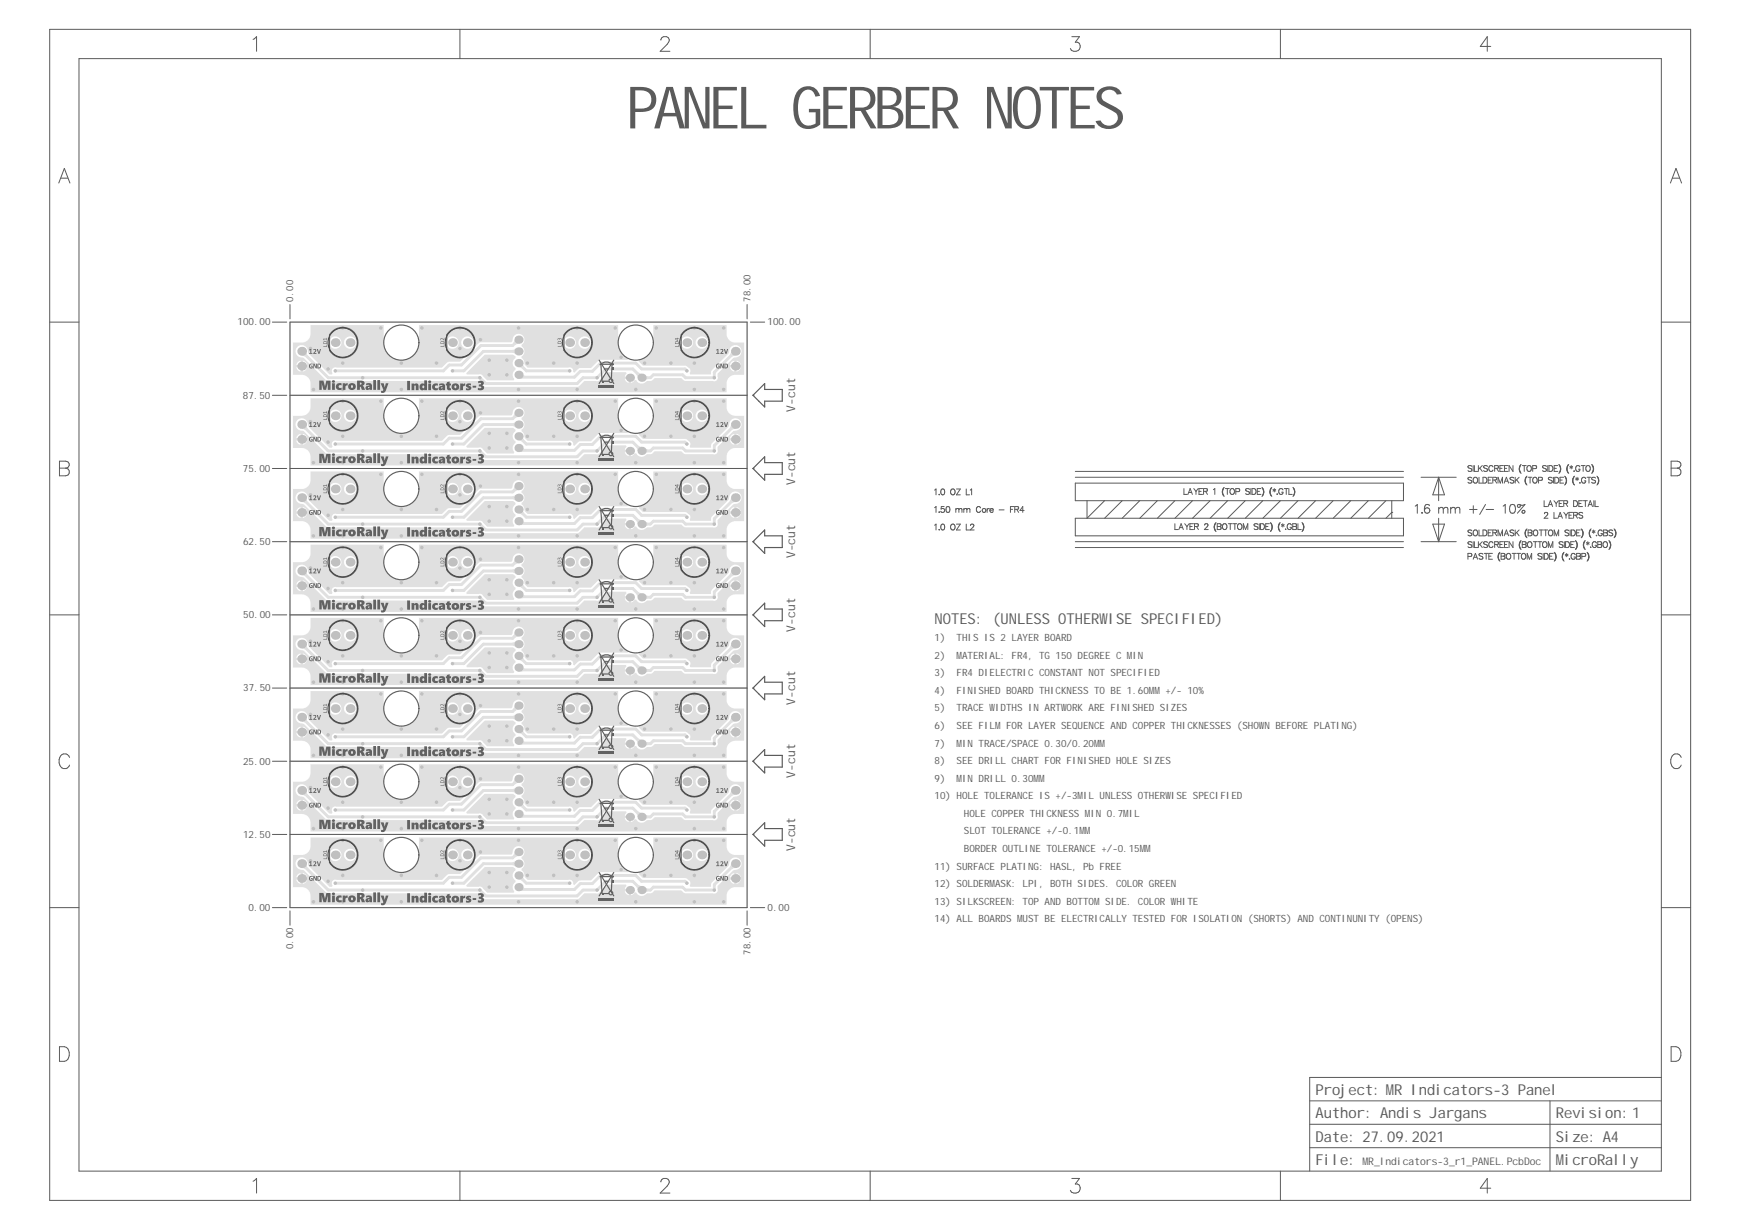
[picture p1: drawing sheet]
<svg xmlns="http://www.w3.org/2000/svg" width="297mm" height="210mm" viewBox="0 0 297 210" stroke-linecap="round" stroke-linejoin="round" font-family="sans-serif">
<defs><g id="words">
<text font-size="10" fill="#5a5a5a" x="106.8" y="21.9">PANEL GERBER NOTES</text>
<g font-size="2.6" fill="#5a5a5a">
<text x="159.4" y="106.3">NOTES: (UNLESS OTHERWISE SPECIFIED)</text>
<text x="224.3" y="190.7">Author: Andis Jargans</text>
<text x="224.3" y="186.7">Project: MR Indicators-3 Panel</text>
<text x="265.3" y="190.7">Revision:1</text>
<text x="224.3" y="194.7">Date: 27.09.2021</text>
<text x="265.3" y="194.7">Size: A4</text>
<text x="224.3" y="198.7">File:</text>
<text x="265.3" y="198.7">MicroRally</text>
</g>
<g font-size="2.1" fill="#5a5a5a">
<text x="135.6" y="70.2" transform="rotate(-90 135.6 70.2)">V-cut</text>
<text x="135.6" y="82.7" transform="rotate(-90 135.6 82.7)">V-cut</text>
<text x="135.6" y="95.2" transform="rotate(-90 135.6 95.2)">V-cut</text>
<text x="135.6" y="107.7" transform="rotate(-90 135.6 107.7)">V-cut</text>
<text x="135.6" y="120.2" transform="rotate(-90 135.6 120.2)">V-cut</text>
<text x="135.6" y="132.6" transform="rotate(-90 135.6 132.6)">V-cut</text>
<text x="135.6" y="145.1" transform="rotate(-90 135.6 145.1)">V-cut</text>
</g>
<text font-size="1.8" fill="#5a5a5a" x="232.3" y="198.7">MR_Indicators-3_r1_PANEL.PcbDoc</text>
<g font-size="1.7" fill="#5a5a5a">
<text x="50" y="51.4" transform="rotate(-90 50 51.4)">0.00</text>
<text x="128" y="51.4" transform="rotate(-90 128 51.4)">78.00</text>
<text x="40.5" y="55.5">100.00</text>
<text x="130.9" y="55.5">100.00</text>
<text x="41.4" y="68">87.50</text>
<text x="41.4" y="80.4">75.00</text>
<text x="41.4" y="92.9">62.50</text>
<text x="41.5" y="105.4">50.00</text>
<text x="159.4" y="112.3">2)</text>
<text x="159.4" y="109.3">1)</text>
<text x="163.1" y="112.3">MATERIAL: FR4, TG 150 DEGREE C MIN</text>
<text x="163.1" y="109.3">THIS IS 2 LAYER BOARD</text>
<text x="41.5" y="117.9">37.50</text>
<text x="159.4" y="118.3">4)</text>
<text x="159.4" y="115.3">3)</text>
<text x="163.1" y="118.3">FINISHED BOARD THICKNESS TO BE 1.60MM +/- 10%</text>
<text x="163.1" y="115.3">FR4 DIELECTRIC CONSTANT NOT SPECIFIED</text>
<text x="159.4" y="124.3">6)</text>
<text x="159.4" y="121.3">5)</text>
<text x="163.1" y="124.3">SEE FILM FOR LAYER SEQUENCE AND COPPER THICKNESSES (SHOWN BEFORE PLATING)</text>
<text x="163.1" y="121.3">TRACE WIDTHS IN ARTWORK ARE FINISHED SIZES</text>
<text x="41.5" y="130.4">25.00</text>
<text x="159.4" y="130.3">8)</text>
<text x="159.4" y="127.3">7)</text>
<text x="163.1" y="130.3">SEE DRILL CHART FOR FINISHED HOLE SIZES</text>
<text x="163.1" y="127.3">MIN TRACE/SPACE 0.30/0.20MM</text>
<text x="159.4" y="133.3">9)</text>
<text x="159.4" y="136.3">10) HOLE TOLERANCE IS +/-3MIL UNLESS OTHERWISE SPECIFIED</text>
<text x="163.1" y="133.3">MIN DRILL 0.30MM</text>
<text x="41.4" y="142.8">12.50</text>
<text x="164.4" y="139.3">HOLE COPPER THICKNESS MIN 0.7MIL</text>
<text x="164.4" y="142.3">SLOT TOLERANCE +/-0.1MM</text>
<text x="159.4" y="148.3">11) SURFACE PLATING: HASL, Pb FREE</text>
<text x="164.4" y="145.3">BORDER OUTLINE TOLERANCE +/-0.15MM</text>
<text x="42.3" y="155.3">0.00</text>
<text x="130.9" y="155.3">0.00</text>
<text x="159.4" y="154.3">13) SILKSCREEN: TOP AND BOTTOM SIDE. COLOR WHITE</text>
<text x="159.4" y="151.3">12) SOLDERMASK: LPI, BOTH SIDES. COLOR GREEN</text>
<text x="50" y="161.9" transform="rotate(-90 50 161.9)">0.00</text>
<text x="159.4" y="157.3">14) ALL BOARDS MUST BE ELECTRICALLY TESTED FOR ISOLATION (SHORTS) AND CONTINUNITY (OPENS)</text>
<text x="128" y="162.8" transform="rotate(-90 128 162.8)">78.00</text>
</g>
</g></defs>
<g fill="#e0e0e0">
<path d="M79.5 151l3.2-3.2h4.7l.5 .3v.2a1.18 1.18 0 0 0 0 1.9v.1a1.22 1.22 0 0 0-.2 1.7l-.1 .2h-4.5l-1.1-1h-2.4z"/>
<path d="M51.4 148l.8-.8 .2 .6-.4 .4z"/>
<path d="M124.6 147.2l.8 .8-.6 .2-.3-.4z"/>
<path d="M89.1 151.1l.1 .2 .3 .1-.5 .5h-.4z"/>
<path d="M88.4 150l.7-.8 .2 .6-.3 .4z"/>
<path d="M87.4 147l.6-.2v1l-.6-.3z"/>
<path d="M87.7 145.2l.8 .8-.6 .2-.4-.4z"/>
<path d="M109.9 151.2l.5 .3v.5l-.5 .3z"/>
<path d="M108.5 151.2l.4-.3 .5 .2-.7 .7z"/>
<path d="M79.5 138.5l3.2-3.1h4.7l.5 .3v.1a1.18 1.18 0 0 0 0 2 1.22 1.22 0 0 0-.2 1.8l-.1 .1h-4.5l-1.1-1h-2.4z"/>
<path d="M51.4 135.5l.8-.8 .2 .7-.4 .3z"/>
<path d="M124.6 134.7l.8 .8-.6 .2-.3-.3z"/>
<path d="M89.1 138.6l.1 .3h.3l-.5 .5-.4 .1z"/>
<path d="M88.4 137.5l.7-.8 .2 .6-.3 .4z"/>
<path d="M87.4 134.5l.6-.2v1l-.6-.3z"/>
<path d="M87.7 132.8l.8 .7-.6 .2-.4-.4z"/>
<path d="M109.9 138.8l.5 .2v.5l-.5 .3z"/>
<path d="M108.5 138.8l.4-.4 .5 .2-.7 .7z"/>
<path d="M79.5 126l3.2-3.1h4.7l.5 .3v.1a1.18 1.18 0 0 0 0 2 1.22 1.22 0 0 0-.2 1.8l-.1 .2h-4.5l-1.1-1.1-2.4 .1z"/>
<path d="M51.4 123l.8-.8 .2 .7-.4 .3z"/>
<path d="M124.6 122.2l.8 .8-.6 .2-.3-.3z"/>
<path d="M89.1 126.1l.1 .3 .3 .1-.5 .5h-.4z"/>
<path d="M88.4 125l.7-.7 .2 .5-.3 .4z"/>
<path d="M87.4 122.1l.6-.3v1l-.6-.2z"/>
<path d="M87.7 120.3l.8 .7-.6 .2-.4-.3z"/>
<path d="M109.9 126.3l.5 .3v.5l-.5 .2z"/>
<path d="M108.5 126.3l.4-.4 .5 .2-.7 .8z"/>
<path d="M79.5 113.5l3.2-3.1h4.7l.5 .3v.2a1.18 1.18 0 0 0 0 1.9v.1a1.22 1.22 0 0 0-.2 1.7l-.1 .2h-4.5l-1.1-1.1-2.4 .1z"/>
<path d="M51.4 110.6l.8-.8 .2 .6-.4 .4z"/>
<path d="M124.6 109.8l.8 .8-.6 .2-.3-.4z"/>
<path d="M89.1 113.7l.1 .2 .3 .1-.5 .5h-.4z"/>
<path d="M88.4 112.5l.7-.7 .2 .6-.3 .3z"/>
<path d="M87.4 109.6l.6-.3v1.1l-.6-.3z"/>
<path d="M87.7 107.8l.8 .7-.6 .2-.4-.3z"/>
<path d="M109.9 113.8l.5 .3v.5l-.5 .3z"/>
<path d="M108.5 113.8l.4-.4 .5 .2-.7 .8z"/>
<path d="M79.5 101l3.2-3.1h4.7l.5 .3v.2a1.18 1.18 0 0 0 0 1.9v.1a1.22 1.22 0 0 0-.2 1.7l-.1 .2h-4.5l-1.1-1h-2.4z"/>
<path d="M51.4 98.1l.8-.8 .2 .6-.4 .4z"/>
<path d="M124.6 97.3l.8 .8-.6 .2-.3-.4z"/>
<path d="M89.1 101.2l.1 .2 .3 .1-.5 .5h-.4z"/>
<path d="M88.4 100.1l.7-.8 .2 .6-.3 .3z"/>
<path d="M87.4 97.1l.6-.3v1.1l-.6-.3z"/>
<path d="M87.7 95.3l.8 .8-.6 .1-.4-.3z"/>
<path d="M109.9 101.3l.5 .3v.5l-.5 .3z"/>
<path d="M108.5 101.3l.4-.3 .5 .2-.7 .7z"/>
<path d="M79.5 88.6l3.2-3.2h4.7l.5 .3v.2a1.18 1.18 0 0 0 0 1.9v.1a1.22 1.22 0 0 0-.2 1.7l-.1 .2h-4.5l-1.1-1h-2.4z"/>
<path d="M51.4 85.6l.8-.8 .2 .6-.4 .4z"/>
<path d="M124.6 84.8l.8 .8-.6 .2-.3-.4z"/>
<path d="M89.1 88.7l.1 .2 .3 .1-.5 .5h-.4z"/>
<path d="M88.4 87.6l.7-.8 .2 .6-.3 .4z"/>
<path d="M87.4 84.6l.6-.2v1l-.6-.3z"/>
<path d="M87.7 82.8l.8 .8-.6 .2-.4-.4z"/>
<path d="M109.9 88.8l.5 .3v.5l-.5 .3z"/>
<path d="M108.5 88.8l.4-.3 .5 .2-.7 .7z"/>
<path d="M79.5 76.1l3.2-3.2 4.7 .1 .5 .3v.1a1.18 1.18 0 0 0 0 2 1.22 1.22 0 0 0-.2 1.8l-.1 .1h-4.5l-1.1-1h-2.4z"/>
<path d="M51.4 73.1l.8-.8 .2 .7-.4 .3z"/>
<path d="M124.6 72.3l.8 .8-.6 .2-.3-.3z"/>
<path d="M89.1 76.2l.1 .3h.3l-.5 .5-.4 .1z"/>
<path d="M88.4 75.1l.7-.8 .2 .6-.3 .4z"/>
<path d="M87.4 72.1l.6-.2v1l-.6-.3z"/>
<path d="M87.7 70.4l.8 .7-.6 .2-.4-.4z"/>
<path d="M109.9 76.4l.5 .2v.5l-.5 .3z"/>
<path d="M108.5 76.4l.4-.4 .5 .2-.7 .7z"/>
<path d="M79.5 63.6l3.2-3.1h4.7l.5 .3v.1a1.18 1.18 0 0 0 0 2 1.22 1.22 0 0 0-.2 1.8l-.1 .2h-4.5l-1.1-1.1-2.4 .1z"/>
<path d="M51.4 60.6l.8-.8 .2 .7-.4 .3z"/>
<path d="M124.6 59.8l.8 .8-.6 .2-.3-.3z"/>
<path d="M89.1 63.7l.1 .3 .3 .1-.5 .5h-.4z"/>
<path d="M88.4 62.6l.7-.7 .2 .5-.3 .4z"/>
<path d="M87.4 59.7l.6-.3v1l-.6-.2z"/>
<path d="M87.7 57.9l.8 .7-.6 .2-.4-.3z"/>
<path d="M109.9 63.9l.5 .3v.5l-.5 .2z"/>
<path d="M108.5 63.9l.4-.4 .5 .2-.7 .8z"/>
<path d="M50 145.8h1.6l.8-.4 .5-.7v-1.9h12.5v3a3 3 0 0 0 3 3 3 3 0 0 0 3-3v-3h34v3a2.98 2.98 0 0 0 1.7 2.7l-.1 .2h-4.7l-1.5 1.4h-2l-.9 .8-.2-.1a.6 .6 0 0 0-.2-.7 .6 .6 0 0 0-.6-.1h-6.9l-.6-.6a1.4 1.4 0 0 0-.5-1.1v-.1a1.18 1.18 0 0 0 0-1.9v-.1a1.04 1.04 0 0 0 .3-1.6 1.04 1.04 0 0 0-1.7 .2l-.1 .7-.2 .2-5.5 .1-3.2 3.2-2 .1-1.1 .9h-18a.6 .6 0 0 0-.7 .2 .6 .6 0 0 0 0 .8l-.1 .2h-.4l-3.6-3.6a1.09 1.09 0 0 0-1.1-1.3 1.09 1.09 0 0 0-1.1 1.2 1.69 1.69 0 0 0 1.4 .9l3.8 3.8 .4 .1h25.6l.8 .9 .4 .1h15.6l.4-.1 .8-.9h2.5l1.4-1.5h3.2l.1 .3-.3 .5h.9v.2h.2v.8l.4-.2 .2-.2h.3a1.18 1.18 0 0 0 1.9 .1h.6l.6-.5h4.6l.4 .4 .3 .1h4.7a.6 .6 0 0 0 .6-.1 .6 .6 0 0 0 .2-.7v-.4l2.7-2.7a1.09 1.09 0 0 0 1.3-1.1 1.09 1.09 0 0 0-1.3-1.1 1.69 1.69 0 0 0-.8 1.4l-2.9 2.9-.1 .2-.1 .5h-3.5l-.1-.2a.71 .71 0 0 0-.4-1.1l-.4-.2h-7.2l-.7-.7 .1-.3a2.99 2.99 0 0 0 2.4-2.9v-3h12.5l.1 1.9 .4 .7 .8 .4h1.7v5.5h-1.7l-.8 .3-.4 .7-.1 2h-71v-2l-.5-.7-.8-.3h-1.6zM118.6 145.8a1.06 1.06 0 0 0 2.1 0 1.06 1.06 0 0 0-2.1 0zM116.1 145.8a1.06 1.06 0 0 0 2.1 0 1.06 1.06 0 0 0-2.1 0zM98.6 145.8a1.06 1.06 0 0 0 2.1 0 1.06 1.06 0 0 0-2.1 0zM96.1 145.8a1.06 1.06 0 0 0 2.1 0 1.06 1.06 0 0 0-2.1 0zM78.6 145.8a1.1 1.1 0 0 0 2.2 0 1.1 1.1 0 0 0-2.2 0zM76.1 145.8a1.06 1.06 0 0 0 2.1 0 1.06 1.06 0 0 0-2.1 0zM58.7 145.8a1.06 1.06 0 0 0 2.1 0 1.06 1.06 0 0 0-2.1 0zM56.1 145.8a1.06 1.06 0 0 0 2.1 0 1.06 1.06 0 0 0-2.1 0zM51.6 148.9v.7l.8-.1a.94 .94 0 0 0-.8-.6zM50.8 149.1l-.3 .5h.7v-.7zM125.6 148.9v.7l.7-.1a.94 .94 0 0 0-.7-.6zM124.7 149.1l-.2 .5h.7v-.7zM51.6 150l.1 .7a.94 .94 0 0 0 .7-.7zM125.6 150v.7a.94 .94 0 0 0 .7-.7zM124.5 150a.94 .94 0 0 0 .7 .7v-.7zM50.5 150a.94 .94 0 0 0 .7 .7v-.7zM106.5 152l.3 .4 .4 .2v-.6z"/>
<path d="M50 133.3l1.9-.1 .7-.4 .3-.9v-1.6h12.5v3a3 3 0 0 0 3 3 3 3 0 0 0 3-3v-3h34v3a2.98 2.98 0 0 0 1.7 2.7l-.1 .2-4.7 .1-1.5 1.3-2 .1-.9 .7-.2-.1a.6 .6 0 0 0-.2-.6 .6 .6 0 0 0-.6-.1h-6.9l-.6-.7a1.4 1.4 0 0 0-.5-1.1 1.18 1.18 0 0 0 0-2 1.04 1.04 0 0 0 .3-1.6 1.04 1.04 0 0 0-1.7 .1l-.1 .7-.2 .2-5.5 .1-3.2 3.3h-2l-1.1 1h-18a.6 .6 0 0 0-.7 .2 .6 .6 0 0 0 0 .7l-.1 .2h-.4l-3.6-3.6a1.09 1.09 0 0 0-1.1-1.3 1.09 1.09 0 0 0-1.1 1.3 1.69 1.69 0 0 0 1.4 .8l3.8 3.8 .4 .1h25.6l.8 .9 .4 .1h15.6l.4-.1 .8-.9h2.5l1.4-1.5h3.2l.1 .3-.3 .5h.9v.2h.2v.9l.4-.3 .2-.2h.3a1.18 1.18 0 0 0 1.9 .2l.6-.1 .6-.5h4.6l.4 .5h.3h4.7a.6 .6 0 0 0 .6-.1 .6 .6 0 0 0 .2-.6v-.5l2.7-2.7a1.09 1.09 0 0 0 1.3-1.1 1.09 1.09 0 0 0-1.3-1 1.69 1.69 0 0 0-.8 1.3l-2.9 2.9-.1 .2-.1 .5h-3.5l-.1-.2a.71 .71 0 0 0-.4-1.1l-.4-.2h-7.2l-.7-.7 .1-.3a2.99 2.99 0 0 0 2.4-2.9v-3h12.5v1.6l.3 .9 .8 .4 1.9 .1v5.5h-1.9l-.8 .5-.3 .8v1.7h-71v-1.7l-.3-.8-.7-.5h-1.9zM118.6 133.3a1.06 1.06 0 0 0 2.1 0 1.06 1.06 0 0 0-2.1 0zM116.1 133.3a1.06 1.06 0 0 0 2.1 0 1.06 1.06 0 0 0-2.1 0zM98.6 133.3a1.06 1.06 0 0 0 2.1 0 1.06 1.06 0 0 0-2.1 0zM96.1 133.3a1.06 1.06 0 0 0 2.1 0 1.06 1.06 0 0 0-2.1 0zM78.6 133.3a1.1 1.1 0 0 0 2.2 0 1.1 1.1 0 0 0-2.2 0zM76.1 133.3a1.06 1.06 0 0 0 2.1 0 1.06 1.06 0 0 0-2.1 0zM58.7 133.3a1.06 1.06 0 0 0 2.1 0 1.06 1.06 0 0 0-2.1 0zM56.1 133.3a1.06 1.06 0 0 0 2.1 0 1.06 1.06 0 0 0-2.1 0zM51.6 136.4v.7h.8a.94 .94 0 0 0-.8-.7zM50.8 136.6l-.3 .5h.7v-.7zM125.6 136.4v.7h.7a.94 .94 0 0 0-.7-.7zM124.7 136.6l-.2 .5h.7v-.7zM51.6 137.5l.1 .7a.94 .94 0 0 0 .7-.7zM125.6 137.5v.7a.94 .94 0 0 0 .7-.7zM124.5 137.5v.1a.94 .94 0 0 0 .7 .6v-.7zM50.5 137.5v.1a.94 .94 0 0 0 .7 .6v-.7zM106.5 139.5l.3 .4 .4 .3v-.7z"/>
<path d="M50 120.8h1.9l.7-.5 .3-.8v-1.7h12.5v3a3 3 0 0 0 3 3 3 3 0 0 0 3-3v-3h34v3a2.98 2.98 0 0 0 1.7 2.7l-.1 .3h-4.7l-1.5 1.4h-2l-.9 .8-.2-.2a.6 .6 0 0 0-.2-.6 .6 .6 0 0 0-.6-.1h-6.9l-.6-.7a1.4 1.4 0 0 0-.5-1.1 1.18 1.18 0 0 0 0-2 1.04 1.04 0 0 0 .3-1.6 1.04 1.04 0 0 0-1.7 .1l-.1 .8-.2 .2h-5.5l-3.2 3.3h-2l-1.1 1h-18a.6 .6 0 0 0-.7 .2 .6 .6 0 0 0 0 .7l-.1 .3h-.4l-3.6-3.7a1.09 1.09 0 0 0-1.1-1.3 1.09 1.09 0 0 0-1.1 1.3 1.69 1.69 0 0 0 1.4 .8l3.8 3.8 .4 .2h25.6l.8 .8 .4 .2h15.6l.4-.2 .8-.8 2.5-.1 1.4-1.4h3.2l.1 .2-.3 .5h.9v.2h.2v.9l.4-.2 .2-.3h.3a1.18 1.18 0 0 0 1.9 .2l.6-.1 .6-.4h4.6l.4 .4 .3 .1h4.7a.6 .6 0 0 0 .6-.2 .6 .6 0 0 0 .2-.6v-.5l2.7-2.7a1.09 1.09 0 0 0 1.3-1 1.09 1.09 0 0 0-1.3-1.1 1.69 1.69 0 0 0-.8 1.3l-2.9 2.9-.1 .2-.1 .6h-3.5l-.1-.3a.71 .71 0 0 0-.4-1.1l-.4-.1h-7.2l-.7-.8 .1-.2a2.99 2.99 0 0 0 2.4-3v-3h12.5v1.7l.3 .8 .8 .5h1.9v5.5h-1.7l-.8 .3-.4 .8-.1 1.9h-71v-1.9l-.5-.8-.8-.3h-1.6zM118.6 120.8a1.06 1.06 0 0 0 2.1 0 1.06 1.06 0 0 0-2.1 0zM116.1 120.8a1.06 1.06 0 0 0 2.1 0 1.06 1.06 0 0 0-2.1 0zM98.6 120.8a1.06 1.06 0 0 0 2.1 0 1.06 1.06 0 0 0-2.1 0zM96.1 120.8a1.06 1.06 0 0 0 2.1 0 1.06 1.06 0 0 0-2.1 0zM78.6 120.8a1.1 1.1 0 0 0 2.2 0 1.1 1.1 0 0 0-2.2 0zM76.1 120.8a1.06 1.06 0 0 0 2.1 0 1.06 1.06 0 0 0-2.1 0zM58.7 120.8a1.06 1.06 0 0 0 2.1 0 1.06 1.06 0 0 0-2.1 0zM56.1 120.8a1.06 1.06 0 0 0 2.1 0 1.06 1.06 0 0 0-2.1 0zM51.6 123.9v.7h.8a.94 .94 0 0 0-.8-.7zM50.8 124.2l-.3 .4h.7v-.7zM125.6 123.9v.7h.7a.94 .94 0 0 0-.7-.7zM124.7 124.2l-.2 .4h.7v-.7zM51.6 125l.1 .8a.94 .94 0 0 0 .7-.8zM125.6 125v.8a.94 .94 0 0 0 .7-.8zM124.5 125v.1a.94 .94 0 0 0 .7 .7v-.8zM50.5 125v.1a.94 .94 0 0 0 .7 .7v-.8zM106.5 127l.3 .5 .4 .2v-.7z"/>
<path d="M50 108.3h1.6l.8-.3 .5-.7v-1.9h12.5v2.9a3 3 0 0 0 3 3 3 3 0 0 0 3-3v-2.9h34v2.9a2.98 2.98 0 0 0 1.7 2.7l-.1 .3h-4.7l-1.5 1.4h-2l-.9 .8-.2-.2a.6 .6 0 0 0-.2-.6 .6 .6 0 0 0-.6-.1h-6.9l-.6-.6a1.4 1.4 0 0 0-.5-1.1v-.1a1.18 1.18 0 0 0 0-1.9v-.1a1.04 1.04 0 0 0 .3-1.6 1.04 1.04 0 0 0-1.7 .1l-.1 .8-.2 .2-5.5 .1-3.2 3.2h-2l-1.1 1h-18a.6 .6 0 0 0-.7 .2 .6 .6 0 0 0 0 .7l-.1 .3h-.4l-3.6-3.7a1.09 1.09 0 0 0-1.1-1.3 1.09 1.09 0 0 0-1.1 1.3 1.69 1.69 0 0 0 1.4 .8l3.8 3.8 .4 .2h25.6l.8 .8 .4 .2h15.6l.4-.2 .8-.8h2.5l1.4-1.5h3.2l.1 .2-.3 .5h.9v.2h.2v.9l.4-.2 .2-.3h.3a1.18 1.18 0 0 0 1.9 .2h.6l.6-.5h4.6l.4 .4 .3 .1h4.7a.6 .6 0 0 0 .6-.1 .6 .6 0 0 0 .2-.7v-.5l2.7-2.7a1.09 1.09 0 0 0 1.3-1 1.09 1.09 0 0 0-1.3-1.1 1.69 1.69 0 0 0-.8 1.3l-2.9 2.9-.1 .3-.1 .5h-3.5l-.1-.3a.71 .71 0 0 0-.4-1.1l-.4-.1h-7.2l-.7-.8 .1-.2a2.99 2.99 0 0 0 2.4-3v-2.9h12.5v1.6l.3 .8 .8 .5h1.9v5.5l-1.9 .1-.8 .5-.3 .8v1.6h-71v-1.6l-.3-.8-.7-.5-1.9-.1zM118.6 108.3a1.06 1.06 0 0 0 2.1 0 1.06 1.06 0 0 0-2.1 0zM116.1 108.3a1.06 1.06 0 0 0 2.1 0 1.06 1.06 0 0 0-2.1 0zM98.6 108.3a1.06 1.06 0 0 0 2.1 0 1.06 1.06 0 0 0-2.1 0zM96.1 108.3a1.06 1.06 0 0 0 2.1 0 1.06 1.06 0 0 0-2.1 0zM78.6 108.3a1.1 1.1 0 0 0 2.2 0 1.1 1.1 0 0 0-2.2 0zM76.1 108.3a1.06 1.06 0 0 0 2.1 0 1.06 1.06 0 0 0-2.1 0zM58.7 108.3a1.06 1.06 0 0 0 2.1 0 1.06 1.06 0 0 0-2.1 0zM56.1 108.3a1.06 1.06 0 0 0 2.1 0 1.06 1.06 0 0 0-2.1 0zM51.6 111.4v.8l.8-.1a.94 .94 0 0 0-.8-.7zM50.8 111.7l-.3 .5h.7v-.8zM125.6 111.4v.8l.7-.1a.94 .94 0 0 0-.7-.7zM124.7 111.7l-.2 .5h.7v-.8zM51.6 112.6l.1 .7a.94 .94 0 0 0 .7-.7zM125.6 112.6v.7a.94 .94 0 0 0 .7-.7zM124.5 112.6a.94 .94 0 0 0 .7 .7v-.7zM50.5 112.6a.94 .94 0 0 0 .7 .7v-.7zM106.5 114.5l.3 .5 .4 .2v-.7z"/>
<path d="M50 95.9l1.9-.1 .7-.5 .3-.8v-1.6h12.5v3a3 3 0 0 0 3 3 3 3 0 0 0 3-3v-3h34v3a2.98 2.98 0 0 0 1.7 2.7l-.1 .2h-4.7l-1.5 1.4h-2l-.9 .8-.2-.2a.6 .6 0 0 0-.2-.6 .6 .6 0 0 0-.6-.1h-6.9l-.6-.6a1.4 1.4 0 0 0-.5-1.1v-.1a1.18 1.18 0 0 0 0-1.9v-.1a1.04 1.04 0 0 0 .3-1.6 1.04 1.04 0 0 0-1.7 .2l-.1 .7-.2 .2-5.5 .1-3.2 3.2h-2l-1.1 1h-18a.6 .6 0 0 0-.7 .2 .6 .6 0 0 0 0 .7l-.1 .3h-.4l-3.6-3.7a1.09 1.09 0 0 0-1.1-1.3 1.09 1.09 0 0 0-1.1 1.3 1.69 1.69 0 0 0 1.4 .9l3.8 3.7 .4 .2h25.6l.8 .8 .4 .2h15.6l.4-.2 .8-.8h2.5l1.4-1.5h3.2l.1 .3-.3 .4h.9v.2h.2v.9l.4-.2 .2-.3h.3a1.18 1.18 0 0 0 1.9 .2h.6l.6-.5h4.6l.4 .4 .3 .1h4.7a.6 .6 0 0 0 .6-.1 .6 .6 0 0 0 .2-.7v-.4l2.7-2.7a1.09 1.09 0 0 0 1.3-1.1 1.09 1.09 0 0 0-1.3-1.1 1.69 1.69 0 0 0-.8 1.4l-2.9 2.8-.1 .3-.1 .5h-3.5l-.1-.3a.71 .71 0 0 0-.4-1l-.4-.2h-7.2l-.7-.7 .1-.3a2.99 2.99 0 0 0 2.4-2.9v-3h12.5v1.6l.3 .8 .8 .5 1.9 .1v5.4l-1.9 .1-.8 .5-.3 .8v1.6h-71v-1.6l-.3-.8-.7-.5-1.9-.1zM118.6 95.9a1.06 1.06 0 0 0 2.1 0 1.06 1.06 0 0 0-2.1 0zM116.1 95.9a1.06 1.06 0 0 0 2.1 0 1.06 1.06 0 0 0-2.1 0zM98.6 95.9a1.06 1.06 0 0 0 2.1 0 1.06 1.06 0 0 0-2.1 0zM96.1 95.9a1.06 1.06 0 0 0 2.1 0 1.06 1.06 0 0 0-2.1 0zM78.6 95.9a1.1 1.1 0 0 0 2.2 0 1.1 1.1 0 0 0-2.2 0zM76.1 95.9a1.06 1.06 0 0 0 2.1 0 1.06 1.06 0 0 0-2.1 0zM58.7 95.9a1.06 1.06 0 0 0 2.1 0 1.06 1.06 0 0 0-2.1 0zM56.1 95.9a1.06 1.06 0 0 0 2.1 0 1.06 1.06 0 0 0-2.1 0zM51.6 98.9v.8l.8-.1a.94 .94 0 0 0-.8-.7zM50.8 99.2l-.3 .5h.7v-.8zM125.6 98.9v.8l.7-.1a.94 .94 0 0 0-.7-.7zM124.7 99.2l-.2 .5h.7v-.8zM51.6 100.1l.1 .7a.94 .94 0 0 0 .7-.7zM125.6 100.1v.7a.94 .94 0 0 0 .7-.7zM124.5 100.1a.94 .94 0 0 0 .7 .7v-.7zM50.5 100.1a.94 .94 0 0 0 .7 .7v-.7zM106.5 102l.3 .5 .4 .2v-.7z"/>
<path d="M50 83.4h1.6l.8-.4 .5-.7v-1.9h12.5v3a3 3 0 0 0 3 3 3 3 0 0 0 3-3v-3h34v3a2.98 2.98 0 0 0 1.7 2.7l-.1 .2h-4.7l-1.5 1.4h-2l-.9 .8-.2-.1a.6 .6 0 0 0-.2-.7 .6 .6 0 0 0-.6-.1h-6.9l-.6-.6a1.4 1.4 0 0 0-.5-1.1v-.1a1.18 1.18 0 0 0 0-1.9v-.1a1.04 1.04 0 0 0 .3-1.6 1.04 1.04 0 0 0-1.7 .2l-.1 .7-.2 .2-5.5 .1-3.2 3.2-2 .1-1.1 .9h-18a.6 .6 0 0 0-.7 .2 .6 .6 0 0 0 0 .8l-.1 .2h-.4l-3.6-3.6a1.09 1.09 0 0 0-1.1-1.3 1.09 1.09 0 0 0-1.1 1.2 1.69 1.69 0 0 0 1.4 .9l3.8 3.8 .4 .1h25.6l.8 .9 .4 .1h15.6l.4-.1 .8-.9h2.5l1.4-1.5h3.2l.1 .3-.3 .5h.9v.2h.2v.8l.4-.2 .2-.2h.3a1.18 1.18 0 0 0 1.9 .1h.6l.6-.5h4.6l.4 .4 .3 .1h4.7a.6 .6 0 0 0 .6-.1 .6 .6 0 0 0 .2-.7v-.4l2.7-2.7a1.09 1.09 0 0 0 1.3-1.1 1.09 1.09 0 0 0-1.3-1.1 1.69 1.69 0 0 0-.8 1.4l-2.9 2.9-.1 .2-.1 .5h-3.5l-.1-.2a.71 .71 0 0 0-.4-1.1l-.4-.2h-7.2l-.7-.7 .1-.3a2.99 2.99 0 0 0 2.4-2.9v-3h12.5l.1 1.9 .4 .7 .8 .4h1.7v5.5h-1.7l-.8 .3-.4 .7-.1 2h-71v-2l-.5-.7-.8-.3h-1.6zM118.6 83.4a1.06 1.06 0 0 0 2.1 0 1.06 1.06 0 0 0-2.1 0zM116.1 83.4a1.06 1.06 0 0 0 2.1 0 1.06 1.06 0 0 0-2.1 0zM98.6 83.4a1.06 1.06 0 0 0 2.1 0 1.06 1.06 0 0 0-2.1 0zM96.1 83.4a1.06 1.06 0 0 0 2.1 0 1.06 1.06 0 0 0-2.1 0zM78.6 83.4a1.1 1.1 0 0 0 2.2 0 1.1 1.1 0 0 0-2.2 0zM76.1 83.4a1.06 1.06 0 0 0 2.1 0 1.06 1.06 0 0 0-2.1 0zM58.7 83.4a1.06 1.06 0 0 0 2.1 0 1.06 1.06 0 0 0-2.1 0zM56.1 83.4a1.06 1.06 0 0 0 2.1 0 1.06 1.06 0 0 0-2.1 0zM51.6 86.5v.7l.8-.1a.94 .94 0 0 0-.8-.6zM50.8 86.7l-.3 .5h.7v-.7zM125.6 86.5v.7l.7-.1a.94 .94 0 0 0-.7-.6zM124.7 86.7l-.2 .5h.7v-.7zM51.6 87.6l.1 .7a.94 .94 0 0 0 .7-.7zM125.6 87.6v.7a.94 .94 0 0 0 .7-.7zM124.5 87.6a.94 .94 0 0 0 .7 .7v-.7zM50.5 87.6a.94 .94 0 0 0 .7 .7v-.7zM106.5 89.6l.3 .4 .4 .2v-.6z"/>
<path d="M50 70.9l1.9-.1 .7-.4 .3-.9v-1.6h12.5v3a3 3 0 0 0 3 3 3 3 0 0 0 3-3v-3h34v3a2.98 2.98 0 0 0 1.7 2.7l-.1 .2-4.7 .1-1.5 1.3-2 .1-.9 .7-.2-.1a.6 .6 0 0 0-.2-.6 .6 .6 0 0 0-.6-.1h-6.9l-.6-.7a1.4 1.4 0 0 0-.5-1.1 1.18 1.18 0 0 0 0-2 1.04 1.04 0 0 0 .3-1.7 1.04 1.04 0 0 0-1.7 .2l-.1 .7-.2 .2-5.5 .1-3.2 3.3h-2l-1.1 1h-18a.6 .6 0 0 0-.7 .2 .6 .6 0 0 0 0 .7l-.1 .2h-.4l-3.6-3.6a1.09 1.09 0 0 0-1.1-1.3 1.09 1.09 0 0 0-1.1 1.2 1.69 1.69 0 0 0 1.4 .9l3.8 3.8 .4 .1h25.6l.8 .9 .4 .1h15.6l.4-.1 .8-.9h2.5l1.4-1.5h3.2l.1 .3-.3 .5h.9v.2h.2v.9l.4-.3 .2-.2h.3a1.18 1.18 0 0 0 1.9 .2l.6-.1 .6-.5h4.6l.4 .5h.3h4.7a.6 .6 0 0 0 .6-.1 .6 .6 0 0 0 .2-.6v-.5l2.7-2.7a1.09 1.09 0 0 0 1.3-1.1 1.09 1.09 0 0 0-1.3-1 1.69 1.69 0 0 0-.8 1.3l-2.9 2.9-.1 .2-.1 .5h-3.5l-.1-.2a.71 .71 0 0 0-.4-1.1l-.4-.2h-7.2l-.7-.7 .1-.3a2.99 2.99 0 0 0 2.4-2.9v-3h12.5v1.6l.3 .9 .8 .4 1.9 .1v5.5h-1.9l-.8 .5-.3 .8v1.7h-71v-1.7l-.3-.8-.7-.5h-1.9zM118.6 70.9a1.06 1.06 0 0 0 2.1 0 1.06 1.06 0 0 0-2.1 0zM116.1 70.9a1.06 1.06 0 0 0 2.1 0 1.06 1.06 0 0 0-2.1 0zM98.6 70.9a1.06 1.06 0 0 0 2.1 0 1.06 1.06 0 0 0-2.1 0zM96.1 70.9a1.06 1.06 0 0 0 2.1 0 1.06 1.06 0 0 0-2.1 0zM78.6 70.9a1.1 1.1 0 0 0 2.2 0 1.1 1.1 0 0 0-2.2 0zM76.1 70.9a1.06 1.06 0 0 0 2.1 0 1.06 1.06 0 0 0-2.1 0zM58.7 70.9a1.06 1.06 0 0 0 2.1 0 1.06 1.06 0 0 0-2.1 0zM56.1 70.9a1.06 1.06 0 0 0 2.1 0 1.06 1.06 0 0 0-2.1 0zM51.6 74v.7h.8a.94 .94 0 0 0-.8-.7zM50.8 74.2l-.3 .5h.7v-.7zM125.6 74v.7h.7a.94 .94 0 0 0-.7-.7zM124.7 74.2l-.2 .5h.7v-.7zM51.6 75.1l.1 .7a.94 .94 0 0 0 .7-.7zM125.6 75.1v.7a.94 .94 0 0 0 .7-.7zM124.5 75.1v.1a.94 .94 0 0 0 .7 .6v-.7zM50.5 75.1v.1a.94 .94 0 0 0 .7 .6v-.7zM106.5 77.1l.3 .4 .4 .3v-.7z"/>
<path d="M50 58.4h1.9l.7-.5 .3-.8v-1.7h12.5v3a3 3 0 0 0 3 3 3 3 0 0 0 3-3v-3h34v3a2.98 2.98 0 0 0 1.7 2.7l-.1 .3h-4.7l-1.5 1.4h-2l-.9 .8-.2-.2a.6 .6 0 0 0-.2-.6 .6 .6 0 0 0-.6-.1h-6.9l-.6-.7a1.4 1.4 0 0 0-.5-1.1 1.18 1.18 0 0 0 0-2 1.04 1.04 0 0 0 .3-1.6 1.04 1.04 0 0 0-1.7 .1l-.1 .8-.2 .2h-5.5l-3.2 3.3h-2l-1.1 1h-18a.6 .6 0 0 0-.7 .2 .6 .6 0 0 0 0 .7l-.1 .3h-.4l-3.6-3.7a1.09 1.09 0 0 0-1.1-1.3 1.09 1.09 0 0 0-1.1 1.3 1.69 1.69 0 0 0 1.4 .8l3.8 3.8 .4 .2h25.6l.8 .8 .4 .2h15.6l.4-.2 .8-.8 2.5-.1 1.4-1.4h3.2l.1 .2-.3 .5h.9v.2h.2v.9l.4-.3 .2-.2h.3a1.18 1.18 0 0 0 1.9 .2l.6-.1 .6-.4h4.6l.4 .4 .3 .1h4.7a.6 .6 0 0 0 .6-.2 .6 .6 0 0 0 .2-.6v-.5l2.7-2.7a1.09 1.09 0 0 0 1.3-1 1.09 1.09 0 0 0-1.3-1.1 1.69 1.69 0 0 0-.8 1.3l-2.9 2.9-.1 .2-.1 .6h-3.5l-.1-.3a.71 .71 0 0 0-.4-1.1l-.4-.1h-7.2l-.7-.8 .1-.2a2.99 2.99 0 0 0 2.4-3v-3h12.5v1.7l.3 .8 .8 .5h1.9v5.5l-1.9 .1-.8 .5-.3 .8v1.6h-71v-1.6l-.3-.8-.7-.5-1.9-.1zM118.6 58.4a1.06 1.06 0 0 0 2.1 0 1.06 1.06 0 0 0-2.1 0zM116.1 58.4a1.06 1.06 0 0 0 2.1 0 1.06 1.06 0 0 0-2.1 0zM98.6 58.4a1.06 1.06 0 0 0 2.1 0 1.06 1.06 0 0 0-2.1 0zM96.1 58.4a1.06 1.06 0 0 0 2.1 0 1.06 1.06 0 0 0-2.1 0zM78.6 58.4a1.1 1.1 0 0 0 2.2 0 1.1 1.1 0 0 0-2.2 0zM76.1 58.4a1.06 1.06 0 0 0 2.1 0 1.06 1.06 0 0 0-2.1 0zM58.7 58.4a1.06 1.06 0 0 0 2.1 0 1.06 1.06 0 0 0-2.1 0zM56.1 58.4a1.06 1.06 0 0 0 2.1 0 1.06 1.06 0 0 0-2.1 0zM51.6 61.5v.7h.8a.94 .94 0 0 0-.8-.7zM50.8 61.8l-.3 .4h.7v-.7zM125.6 61.5v.7h.7a.94 .94 0 0 0-.7-.7zM124.7 61.8l-.2 .4h.7v-.7zM51.6 62.6l.1 .8a.94 .94 0 0 0 .7-.8zM125.6 62.6v.8a.94 .94 0 0 0 .7-.8zM124.5 62.6v.1a.94 .94 0 0 0 .7 .7v-.8zM50.5 62.6v.1a.94 .94 0 0 0 .7 .7v-.8zM106.5 64.6l.3 .4 .4 .3v-.7z"/>
</g>
<g fill="none" stroke="#e0e0e0" stroke-width=".5">
<path d="M51.4 59.9l4.6 4.5h25.8l1 1h15.6l1-1h2.4l1.5-1.5h4.6l1.5 1.5h1.5l.5-.5h5l.5 .5h4.9v-.9l3.6-3.6M88.4 57.9l-1 1h-5.4l-3.3 3.3h-2.1l-1 1h-18.4M88.4 59.9h-6l-3.3 3.3h-1.9M51.4 72.4l4.6 4.5h25.8l1 1h15.6l1-1h2.4l1.5-1.5h4.6l1.5 1.5h1.5l.5-.5h5l.5 .5h4.9v-.9l3.6-3.6M88.4 70.4l-1 1h-5.4l-3.3 3.3h-2.1l-1 1h-18.4M88.4 72.4h-6l-3.3 3.3h-1.9M88.4 74.4l1.3 1.3h7.4M88.4 61.9l1.3 1.3h7.4M117.1 63.2l-.3-.3h-7.4l-1-1h-6l-1.4 1.4h-2l-1 1h-9.6v-.4M117.1 75.7l-.3-.3h-7.4l-1-1h-6l-1.4 1.4h-2l-1 1h-9.6v-.4M51.4 84.9l4.6 4.5h25.8l1 1h15.6l1-1h2.4l1.5-1.5h4.6l1.5 1.5h1.5l.5-.5h5l.5 .5h4.9v-.9l3.6-3.6M51.4 97.3l4.6 4.5h25.8l1 1h15.6l1-1h2.4l1.5-1.4h4.6l1.5 1.4h1.5l.5-.5h5l.5 .5h4.9v-.9l3.6-3.6"/>
<path d="M88.4 95.4l-1 1h-5.4l-3.3 3.3h-2.1l-1 1h-18.4M88.4 97.4h-6l-3.3 3.3h-1.9M88.4 99.4l1.3 1.3h7.4M88.4 82.9l-1 1h-5.4l-3.3 3.3h-2.1l-1 1h-18.4M88.4 84.9h-6l-3.3 3.3h-1.9M88.4 86.9l1.3 1.3h7.4M117.1 88.2l-.3-.3h-7.4l-1-1h-6l-1.4 1.4h-2l-1 1h-9.6v-.4M51.4 109.8l4.6 4.5h25.8l1 1h15.6l1-1h2.4l1.5-1.5h4.6l1.5 1.5h1.5l.5-.5h5l.5 .5h4.9v-.9l3.6-3.6M88.4 107.8l-1 1h-5.4l-3.3 3.4h-2.1l-1 1h-18.4M88.4 109.8h-6l-3.3 3.4h-1.9M88.4 111.8l1.3 1.4h7.4M117.1 100.7l-.3-.3h-7.4l-1-1h-6l-1.4 1.4h-2l-1 .9h-9.6v-.4"/>
<path d="M117.1 113.2l-.3-.4h-7.4l-1-1h-6l-1.4 1.4h-2l-1 1h-9.6v-.4M51.4 122.3l4.6 4.5h25.8l1 1h15.6l1-1h2.4l1.5-1.5h4.6l1.5 1.5h1.5l.5-.5h5l.5 .5h4.9v-.9l3.6-3.6M51.4 134.8l4.6 4.5h25.8l1 1h15.6l1-1h2.4l1.5-1.5h4.6l1.5 1.5h1.5l.5-.5h5l.5 .5h4.9v-.9l3.6-3.6M88.4 132.8l-1 1h-5.4l-3.3 3.3h-2.1l-1 1h-18.4M88.4 134.8h-6l-3.3 3.3h-1.9M88.4 136.8l1.3 1.3h7.4M88.4 120.3l-1 1h-5.4l-3.3 3.3h-2.1l-1 1h-18.4M88.4 122.3h-6l-3.3 3.3h-1.9M88.4 124.3l1.3 1.3h7.4M117.1 125.6l-.3-.3h-7.4l-1-1h-6l-1.4 1.4h-2l-1 1h-9.6v-.4M117.1 138.1l-.3-.3h-7.4l-1-1h-6l-1.4 1.4h-2l-1 1h-9.6v-.4M51.4 147.3l4.6 4.5h25.8l1 1h15.6l1-1h2.4l1.5-1.5h4.6l1.5 1.5h1.5l.5-.5h5l.5 .5h4.9v-.9l3.6-3.6"/>
<path d="M88.4 145.3l-1 1h-5.4l-3.3 3.3h-2.1l-1 1h-18.4M88.4 147.3h-6l-3.3 3.3h-1.9M88.4 149.3l1.3 1.3h7.4M117.1 150.6l-.3-.3h-7.4l-1-1h-6l-1.4 1.4h-2l-1 1h-9.6v-.4"/>
</g>
<g fill="#c0c0c0">
<circle cx="58.4" cy="149.3" r=".3"/>
<circle cx="78.4" cy="146.8" r=".3"/>
<circle cx="98.4" cy="149.3" r=".3"/>
<circle cx="118.4" cy="149.3" r=".3"/>
<circle cx="52.9" cy="146.8" r=".3"/>
<circle cx="68.4" cy="149.3" r=".3"/>
<circle cx="109.9" cy="149.3" r=".3"/>
<circle cx="105.9" cy="148.3" r=".3"/>
<circle cx="81.9" cy="145.3" r=".3"/>
<circle cx="114.4" cy="149.3" r=".3"/>
<circle cx="94.4" cy="149.3" r=".3"/>
<circle cx="74.4" cy="149.3" r=".3"/>
<circle cx="55.9" cy="150.3" r=".3"/>
<circle cx="58.4" cy="143.3" r=".3"/>
<circle cx="118.4" cy="143.3" r=".3"/>
<circle cx="88.4" cy="143.3" r=".3"/>
<circle cx="78.4" cy="143.3" r=".3"/>
<circle cx="98.4" cy="143.3" r=".3"/>
<circle cx="89.9" cy="149.3" r=".3"/>
<circle cx="83.4" cy="148.8" r=".3"/>
<circle cx="83.4" cy="151.3" r=".3"/>
<circle cx="86.4" cy="151.3" r=".3"/>
<circle cx="86.4" cy="148.8" r=".3"/>
<circle cx="58.4" cy="153.8" r=".3"/>
<circle cx="68.4" cy="153.8" r=".3"/>
<circle cx="78.4" cy="153.8" r=".3"/>
<circle cx="88.4" cy="153.8" r=".3"/>
<circle cx="98.4" cy="153.8" r=".3"/>
<circle cx="118.4" cy="153.8" r=".3"/>
<circle cx="108.4" cy="153.8" r=".3"/>
<circle cx="123.4" cy="153.8" r=".3"/>
<circle cx="123.4" cy="143.3" r=".3"/>
<circle cx="111.9" cy="143.3" r=".3"/>
<circle cx="104.9" cy="143.3" r=".3"/>
<circle cx="53.4" cy="153.8" r=".3"/>
<circle cx="71.9" cy="143.3" r=".3"/>
<circle cx="64.9" cy="143.3" r=".3"/>
<circle cx="81.8" cy="151.8" r=".3"/>
<circle cx="61.8" cy="151.8" r=".3"/>
<circle cx="101.8" cy="151.8" r=".3"/>
<circle cx="121.8" cy="151.8" r=".3"/>
<circle cx="117.1" cy="150.6" r=".3"/>
<circle cx="97.1" cy="150.6" r=".3"/>
<circle cx="77.2" cy="150.6" r=".3"/>
<circle cx="57.2" cy="150.6" r=".3"/>
<circle cx="58.4" cy="136.8" r=".3"/>
<circle cx="78.4" cy="134.3" r=".3"/>
<circle cx="98.4" cy="136.8" r=".3"/>
<circle cx="118.4" cy="136.8" r=".3"/>
<circle cx="52.9" cy="134.3" r=".3"/>
<circle cx="68.4" cy="136.8" r=".3"/>
<circle cx="109.9" cy="136.8" r=".3"/>
<circle cx="105.9" cy="135.8" r=".3"/>
<circle cx="81.9" cy="132.8" r=".3"/>
<circle cx="114.4" cy="136.8" r=".3"/>
<circle cx="94.4" cy="136.8" r=".3"/>
<circle cx="74.4" cy="136.8" r=".3"/>
<circle cx="55.9" cy="137.8" r=".3"/>
<circle cx="58.4" cy="130.8" r=".3"/>
<circle cx="118.4" cy="130.8" r=".3"/>
<circle cx="88.4" cy="130.8" r=".3"/>
<circle cx="78.4" cy="130.8" r=".3"/>
<circle cx="98.4" cy="130.8" r=".3"/>
<circle cx="89.9" cy="136.8" r=".3"/>
<circle cx="83.4" cy="136.3" r=".3"/>
<circle cx="83.4" cy="138.8" r=".3"/>
<circle cx="86.4" cy="138.8" r=".3"/>
<circle cx="86.4" cy="136.3" r=".3"/>
<circle cx="58.4" cy="141.3" r=".3"/>
<circle cx="68.4" cy="141.3" r=".3"/>
<circle cx="78.4" cy="141.3" r=".3"/>
<circle cx="88.4" cy="141.3" r=".3"/>
<circle cx="98.4" cy="141.3" r=".3"/>
<circle cx="118.4" cy="141.3" r=".3"/>
<circle cx="108.4" cy="141.3" r=".3"/>
<circle cx="123.4" cy="141.3" r=".3"/>
<circle cx="123.4" cy="130.8" r=".3"/>
<circle cx="111.9" cy="130.8" r=".3"/>
<circle cx="104.9" cy="130.8" r=".3"/>
<circle cx="53.4" cy="141.3" r=".3"/>
<circle cx="71.9" cy="130.8" r=".3"/>
<circle cx="64.9" cy="130.8" r=".3"/>
<circle cx="81.8" cy="139.3" r=".3"/>
<circle cx="61.8" cy="139.3" r=".3"/>
<circle cx="101.8" cy="139.3" r=".3"/>
<circle cx="121.8" cy="139.3" r=".3"/>
<circle cx="117.1" cy="138.1" r=".3"/>
<circle cx="97.1" cy="138.1" r=".3"/>
<circle cx="77.2" cy="138.1" r=".3"/>
<circle cx="57.2" cy="138.1" r=".3"/>
<circle cx="58.4" cy="124.3" r=".3"/>
<circle cx="78.4" cy="121.8" r=".3"/>
<circle cx="98.4" cy="124.3" r=".3"/>
<circle cx="118.4" cy="124.3" r=".3"/>
<circle cx="52.9" cy="121.8" r=".3"/>
<circle cx="68.4" cy="124.3" r=".3"/>
<circle cx="109.9" cy="124.3" r=".3"/>
<circle cx="105.9" cy="123.3" r=".3"/>
<circle cx="81.9" cy="120.3" r=".3"/>
<circle cx="114.4" cy="124.3" r=".3"/>
<circle cx="94.4" cy="124.3" r=".3"/>
<circle cx="74.4" cy="124.3" r=".3"/>
<circle cx="55.9" cy="125.3" r=".3"/>
<circle cx="58.4" cy="118.3" r=".3"/>
<circle cx="118.4" cy="118.3" r=".3"/>
<circle cx="88.4" cy="118.3" r=".3"/>
<circle cx="78.4" cy="118.3" r=".3"/>
<circle cx="98.4" cy="118.3" r=".3"/>
<circle cx="89.9" cy="124.3" r=".3"/>
<circle cx="83.4" cy="123.8" r=".3"/>
<circle cx="83.4" cy="126.3" r=".3"/>
<circle cx="86.4" cy="126.3" r=".3"/>
<circle cx="86.4" cy="123.8" r=".3"/>
<circle cx="58.4" cy="128.8" r=".3"/>
<circle cx="68.4" cy="128.8" r=".3"/>
<circle cx="78.4" cy="128.8" r=".3"/>
<circle cx="88.4" cy="128.8" r=".3"/>
<circle cx="98.4" cy="128.8" r=".3"/>
<circle cx="118.4" cy="128.8" r=".3"/>
<circle cx="108.4" cy="128.8" r=".3"/>
<circle cx="123.4" cy="128.8" r=".3"/>
<circle cx="123.4" cy="118.3" r=".3"/>
<circle cx="111.9" cy="118.3" r=".3"/>
<circle cx="104.9" cy="118.3" r=".3"/>
<circle cx="53.4" cy="128.8" r=".3"/>
<circle cx="71.9" cy="118.3" r=".3"/>
<circle cx="64.9" cy="118.3" r=".3"/>
<circle cx="81.8" cy="126.8" r=".3"/>
<circle cx="61.8" cy="126.8" r=".3"/>
<circle cx="101.8" cy="126.8" r=".3"/>
<circle cx="121.8" cy="126.8" r=".3"/>
<circle cx="117.1" cy="125.6" r=".3"/>
<circle cx="97.1" cy="125.6" r=".3"/>
<circle cx="77.2" cy="125.6" r=".3"/>
<circle cx="57.2" cy="125.6" r=".3"/>
<circle cx="58.4" cy="111.8" r=".3"/>
<circle cx="78.4" cy="109.3" r=".3"/>
<circle cx="98.4" cy="111.8" r=".3"/>
<circle cx="118.4" cy="111.8" r=".3"/>
<circle cx="52.9" cy="109.3" r=".3"/>
<circle cx="68.4" cy="111.8" r=".3"/>
<circle cx="109.9" cy="111.8" r=".3"/>
<circle cx="105.9" cy="110.8" r=".3"/>
<circle cx="81.9" cy="107.8" r=".3"/>
<circle cx="114.4" cy="111.8" r=".3"/>
<circle cx="94.4" cy="111.8" r=".3"/>
<circle cx="74.4" cy="111.8" r=".3"/>
<circle cx="55.9" cy="112.8" r=".3"/>
<circle cx="58.4" cy="105.8" r=".3"/>
<circle cx="118.4" cy="105.8" r=".3"/>
<circle cx="88.4" cy="105.8" r=".3"/>
<circle cx="78.4" cy="105.8" r=".3"/>
<circle cx="98.4" cy="105.8" r=".3"/>
<circle cx="89.9" cy="111.8" r=".3"/>
<circle cx="83.4" cy="111.3" r=".3"/>
<circle cx="83.4" cy="113.8" r=".3"/>
<circle cx="86.4" cy="113.8" r=".3"/>
<circle cx="86.4" cy="111.3" r=".3"/>
<circle cx="58.4" cy="116.3" r=".3"/>
<circle cx="68.4" cy="116.3" r=".3"/>
<circle cx="78.4" cy="116.3" r=".3"/>
<circle cx="88.4" cy="116.3" r=".3"/>
<circle cx="98.4" cy="116.3" r=".3"/>
<circle cx="118.4" cy="116.3" r=".3"/>
<circle cx="108.4" cy="116.3" r=".3"/>
<circle cx="123.4" cy="116.3" r=".3"/>
<circle cx="123.4" cy="105.8" r=".3"/>
<circle cx="111.9" cy="105.8" r=".3"/>
<circle cx="104.9" cy="105.8" r=".3"/>
<circle cx="53.4" cy="116.3" r=".3"/>
<circle cx="71.9" cy="105.8" r=".3"/>
<circle cx="64.9" cy="105.8" r=".3"/>
<circle cx="81.8" cy="114.3" r=".3"/>
<circle cx="61.8" cy="114.3" r=".3"/>
<circle cx="101.8" cy="114.3" r=".3"/>
<circle cx="121.8" cy="114.3" r=".3"/>
<circle cx="117.1" cy="113.2" r=".3"/>
<circle cx="97.1" cy="113.2" r=".3"/>
<circle cx="77.2" cy="113.2" r=".3"/>
<circle cx="57.2" cy="113.2" r=".3"/>
<circle cx="58.4" cy="99.4" r=".3"/>
<circle cx="78.4" cy="96.9" r=".3"/>
<circle cx="98.4" cy="99.4" r=".3"/>
<circle cx="118.4" cy="99.4" r=".3"/>
<circle cx="52.9" cy="96.9" r=".3"/>
<circle cx="68.4" cy="99.4" r=".3"/>
<circle cx="109.9" cy="99.4" r=".3"/>
<circle cx="105.9" cy="98.4" r=".3"/>
<circle cx="81.9" cy="95.4" r=".3"/>
<circle cx="114.4" cy="99.4" r=".3"/>
<circle cx="94.4" cy="99.4" r=".3"/>
<circle cx="74.4" cy="99.4" r=".3"/>
<circle cx="55.9" cy="100.4" r=".3"/>
<circle cx="58.4" cy="93.4" r=".3"/>
<circle cx="118.4" cy="93.4" r=".3"/>
<circle cx="88.4" cy="93.4" r=".3"/>
<circle cx="78.4" cy="93.4" r=".3"/>
<circle cx="98.4" cy="93.4" r=".3"/>
<circle cx="89.9" cy="99.4" r=".3"/>
<circle cx="83.4" cy="98.9" r=".3"/>
<circle cx="83.4" cy="101.3" r=".3"/>
<circle cx="86.4" cy="101.3" r=".3"/>
<circle cx="86.4" cy="98.9" r=".3"/>
<circle cx="58.4" cy="103.8" r=".3"/>
<circle cx="68.4" cy="103.8" r=".3"/>
<circle cx="78.4" cy="103.8" r=".3"/>
<circle cx="88.4" cy="103.8" r=".3"/>
<circle cx="98.4" cy="103.8" r=".3"/>
<circle cx="118.4" cy="103.8" r=".3"/>
<circle cx="108.4" cy="103.8" r=".3"/>
<circle cx="123.4" cy="103.8" r=".3"/>
<circle cx="123.4" cy="93.4" r=".3"/>
<circle cx="111.9" cy="93.4" r=".3"/>
<circle cx="104.9" cy="93.4" r=".3"/>
<circle cx="53.4" cy="103.8" r=".3"/>
<circle cx="71.9" cy="93.4" r=".3"/>
<circle cx="64.9" cy="93.4" r=".3"/>
<circle cx="81.8" cy="101.8" r=".3"/>
<circle cx="61.8" cy="101.8" r=".3"/>
<circle cx="101.8" cy="101.8" r=".3"/>
<circle cx="121.8" cy="101.8" r=".3"/>
<circle cx="117.1" cy="100.7" r=".3"/>
<circle cx="97.1" cy="100.7" r=".3"/>
<circle cx="77.2" cy="100.7" r=".3"/>
<circle cx="57.2" cy="100.7" r=".3"/>
<circle cx="58.4" cy="86.9" r=".3"/>
<circle cx="78.4" cy="84.4" r=".3"/>
<circle cx="98.4" cy="86.9" r=".3"/>
<circle cx="118.4" cy="86.9" r=".3"/>
<circle cx="52.9" cy="84.4" r=".3"/>
<circle cx="68.4" cy="86.9" r=".3"/>
<circle cx="109.9" cy="86.9" r=".3"/>
<circle cx="105.9" cy="85.9" r=".3"/>
<circle cx="81.9" cy="82.9" r=".3"/>
<circle cx="114.4" cy="86.9" r=".3"/>
<circle cx="94.4" cy="86.9" r=".3"/>
<circle cx="74.4" cy="86.9" r=".3"/>
<circle cx="55.9" cy="87.9" r=".3"/>
<circle cx="58.4" cy="80.9" r=".3"/>
<circle cx="118.4" cy="80.9" r=".3"/>
<circle cx="88.4" cy="80.9" r=".3"/>
<circle cx="78.4" cy="80.9" r=".3"/>
<circle cx="98.4" cy="80.9" r=".3"/>
<circle cx="89.9" cy="86.9" r=".3"/>
<circle cx="83.4" cy="86.4" r=".3"/>
<circle cx="83.4" cy="88.9" r=".3"/>
<circle cx="86.4" cy="88.9" r=".3"/>
<circle cx="86.4" cy="86.4" r=".3"/>
<circle cx="58.4" cy="91.4" r=".3"/>
<circle cx="68.4" cy="91.4" r=".3"/>
<circle cx="78.4" cy="91.4" r=".3"/>
<circle cx="88.4" cy="91.4" r=".3"/>
<circle cx="98.4" cy="91.4" r=".3"/>
<circle cx="118.4" cy="91.4" r=".3"/>
<circle cx="108.4" cy="91.4" r=".3"/>
<circle cx="123.4" cy="91.4" r=".3"/>
<circle cx="123.4" cy="80.9" r=".3"/>
<circle cx="111.9" cy="80.9" r=".3"/>
<circle cx="104.9" cy="80.9" r=".3"/>
<circle cx="53.4" cy="91.4" r=".3"/>
<circle cx="71.9" cy="80.9" r=".3"/>
<circle cx="64.9" cy="80.9" r=".3"/>
<circle cx="81.8" cy="89.4" r=".3"/>
<circle cx="61.8" cy="89.4" r=".3"/>
<circle cx="101.8" cy="89.4" r=".3"/>
<circle cx="121.8" cy="89.4" r=".3"/>
<circle cx="117.1" cy="88.2" r=".3"/>
<circle cx="97.1" cy="88.2" r=".3"/>
<circle cx="77.2" cy="88.2" r=".3"/>
<circle cx="57.2" cy="88.2" r=".3"/>
<circle cx="58.4" cy="74.4" r=".3"/>
<circle cx="78.4" cy="71.9" r=".3"/>
<circle cx="98.4" cy="74.4" r=".3"/>
<circle cx="118.4" cy="74.4" r=".3"/>
<circle cx="52.9" cy="71.9" r=".3"/>
<circle cx="68.4" cy="74.4" r=".3"/>
<circle cx="109.9" cy="74.4" r=".3"/>
<circle cx="105.9" cy="73.4" r=".3"/>
<circle cx="81.9" cy="70.4" r=".3"/>
<circle cx="114.4" cy="74.4" r=".3"/>
<circle cx="94.4" cy="74.4" r=".3"/>
<circle cx="74.4" cy="74.4" r=".3"/>
<circle cx="55.9" cy="75.4" r=".3"/>
<circle cx="58.4" cy="68.4" r=".3"/>
<circle cx="118.4" cy="68.4" r=".3"/>
<circle cx="88.4" cy="68.4" r=".3"/>
<circle cx="78.4" cy="68.4" r=".3"/>
<circle cx="98.4" cy="68.4" r=".3"/>
<circle cx="89.9" cy="74.4" r=".3"/>
<circle cx="83.4" cy="73.9" r=".3"/>
<circle cx="83.4" cy="76.4" r=".3"/>
<circle cx="86.4" cy="76.4" r=".3"/>
<circle cx="86.4" cy="73.9" r=".3"/>
<circle cx="58.4" cy="78.9" r=".3"/>
<circle cx="68.4" cy="78.9" r=".3"/>
<circle cx="78.4" cy="78.9" r=".3"/>
<circle cx="88.4" cy="78.9" r=".3"/>
<circle cx="98.4" cy="78.9" r=".3"/>
<circle cx="118.4" cy="78.9" r=".3"/>
<circle cx="108.4" cy="78.9" r=".3"/>
<circle cx="123.4" cy="78.9" r=".3"/>
<circle cx="123.4" cy="68.4" r=".3"/>
<circle cx="111.9" cy="68.4" r=".3"/>
<circle cx="104.9" cy="68.4" r=".3"/>
<circle cx="53.4" cy="78.9" r=".3"/>
<circle cx="71.9" cy="68.4" r=".3"/>
<circle cx="64.9" cy="68.4" r=".3"/>
<circle cx="81.8" cy="76.9" r=".3"/>
<circle cx="61.8" cy="76.9" r=".3"/>
<circle cx="101.8" cy="76.9" r=".3"/>
<circle cx="121.8" cy="76.9" r=".3"/>
<circle cx="117.1" cy="75.7" r=".3"/>
<circle cx="97.1" cy="75.7" r=".3"/>
<circle cx="77.2" cy="75.7" r=".3"/>
<circle cx="57.2" cy="75.7" r=".3"/>
<circle cx="58.4" cy="61.9" r=".3"/>
<circle cx="78.4" cy="59.4" r=".3"/>
<circle cx="98.4" cy="61.9" r=".3"/>
<circle cx="118.4" cy="61.9" r=".3"/>
<circle cx="52.9" cy="59.4" r=".3"/>
<circle cx="68.4" cy="61.9" r=".3"/>
<circle cx="109.9" cy="61.9" r=".3"/>
<circle cx="105.9" cy="60.9" r=".3"/>
<circle cx="81.9" cy="57.9" r=".3"/>
<circle cx="114.4" cy="61.9" r=".3"/>
<circle cx="94.4" cy="61.9" r=".3"/>
<circle cx="74.4" cy="61.9" r=".3"/>
<circle cx="55.9" cy="62.9" r=".3"/>
<circle cx="58.4" cy="55.9" r=".3"/>
<circle cx="118.4" cy="55.9" r=".3"/>
<circle cx="88.4" cy="55.9" r=".3"/>
<circle cx="78.4" cy="55.9" r=".3"/>
<circle cx="98.4" cy="55.9" r=".3"/>
<circle cx="89.9" cy="61.9" r=".3"/>
<circle cx="83.4" cy="61.4" r=".3"/>
<circle cx="83.4" cy="63.9" r=".3"/>
<circle cx="86.4" cy="63.9" r=".3"/>
<circle cx="86.4" cy="61.4" r=".3"/>
<circle cx="58.4" cy="66.4" r=".3"/>
<circle cx="68.4" cy="66.4" r=".3"/>
<circle cx="78.4" cy="66.4" r=".3"/>
<circle cx="88.4" cy="66.4" r=".3"/>
<circle cx="98.4" cy="66.4" r=".3"/>
<circle cx="118.4" cy="66.4" r=".3"/>
<circle cx="108.4" cy="66.4" r=".3"/>
<circle cx="123.4" cy="66.4" r=".3"/>
<circle cx="123.4" cy="55.9" r=".3"/>
<circle cx="111.9" cy="55.9" r=".3"/>
<circle cx="104.9" cy="55.9" r=".3"/>
<circle cx="53.4" cy="66.4" r=".3"/>
<circle cx="71.9" cy="55.9" r=".3"/>
<circle cx="64.9" cy="55.9" r=".3"/>
<circle cx="81.8" cy="64.4" r=".3"/>
<circle cx="61.8" cy="64.4" r=".3"/>
<circle cx="101.8" cy="64.4" r=".3"/>
<circle cx="121.8" cy="64.4" r=".3"/>
<circle cx="117.1" cy="63.2" r=".3"/>
<circle cx="97.1" cy="63.2" r=".3"/>
<circle cx="77.2" cy="63.2" r=".3"/>
<circle cx="57.2" cy="63.2" r=".3"/>
<circle cx="119.7" cy="145.8" r=".75"/>
<circle cx="117.1" cy="145.8" r=".75"/>
<circle cx="107.4" cy="151.8" r=".7"/>
<circle cx="109.4" cy="151.8" r=".7"/>
<circle cx="88.4" cy="145.3" r=".7"/>
<circle cx="88.4" cy="147.3" r=".7"/>
<circle cx="88.4" cy="149.3" r=".7"/>
<circle cx="88.4" cy="151.3" r=".7"/>
<circle cx="59.7" cy="145.8" r=".75"/>
<circle cx="57.2" cy="145.8" r=".75"/>
<circle cx="79.7" cy="145.8" r=".75"/>
<circle cx="77.2" cy="145.8" r=".75"/>
<circle cx="99.7" cy="145.8" r=".75"/>
<circle cx="97.1" cy="145.8" r=".75"/>
<circle cx="125.4" cy="147.3" r=".75"/>
<circle cx="51.4" cy="149.8" r=".75"/>
<circle cx="51.4" cy="147.3" r=".75"/>
<circle cx="125.4" cy="149.8" r=".75"/>
<circle cx="119.7" cy="133.3" r=".75"/>
<circle cx="117.1" cy="133.3" r=".75"/>
<circle cx="107.4" cy="139.3" r=".7"/>
<circle cx="109.4" cy="139.3" r=".7"/>
<circle cx="88.4" cy="132.8" r=".7"/>
<circle cx="88.4" cy="134.8" r=".7"/>
<circle cx="88.4" cy="136.8" r=".7"/>
<circle cx="88.4" cy="138.8" r=".7"/>
<circle cx="59.7" cy="133.3" r=".75"/>
<circle cx="57.2" cy="133.3" r=".75"/>
<circle cx="79.7" cy="133.3" r=".75"/>
<circle cx="77.2" cy="133.3" r=".75"/>
<circle cx="99.7" cy="133.3" r=".75"/>
<circle cx="97.1" cy="133.3" r=".75"/>
<circle cx="125.4" cy="134.8" r=".75"/>
<circle cx="51.4" cy="137.3" r=".75"/>
<circle cx="51.4" cy="134.8" r=".75"/>
<circle cx="125.4" cy="137.3" r=".75"/>
<circle cx="119.7" cy="120.8" r=".75"/>
<circle cx="117.1" cy="120.8" r=".75"/>
<circle cx="107.4" cy="126.8" r=".7"/>
<circle cx="109.4" cy="126.8" r=".7"/>
<circle cx="88.4" cy="120.3" r=".7"/>
<circle cx="88.4" cy="122.3" r=".7"/>
<circle cx="88.4" cy="124.3" r=".7"/>
<circle cx="88.4" cy="126.3" r=".7"/>
<circle cx="59.7" cy="120.8" r=".75"/>
<circle cx="57.2" cy="120.8" r=".75"/>
<circle cx="79.7" cy="120.8" r=".75"/>
<circle cx="77.2" cy="120.8" r=".75"/>
<circle cx="99.7" cy="120.8" r=".75"/>
<circle cx="97.1" cy="120.8" r=".75"/>
<circle cx="125.4" cy="122.3" r=".75"/>
<circle cx="51.4" cy="124.8" r=".75"/>
<circle cx="51.4" cy="122.3" r=".75"/>
<circle cx="125.4" cy="124.8" r=".75"/>
<circle cx="119.7" cy="108.3" r=".75"/>
<circle cx="117.1" cy="108.3" r=".75"/>
<circle cx="107.4" cy="114.3" r=".7"/>
<circle cx="109.4" cy="114.3" r=".7"/>
<circle cx="88.4" cy="107.8" r=".7"/>
<circle cx="88.4" cy="109.8" r=".7"/>
<circle cx="88.4" cy="111.8" r=".7"/>
<circle cx="88.4" cy="113.8" r=".7"/>
<circle cx="59.7" cy="108.3" r=".75"/>
<circle cx="57.2" cy="108.3" r=".75"/>
<circle cx="79.7" cy="108.3" r=".75"/>
<circle cx="77.2" cy="108.3" r=".75"/>
<circle cx="99.7" cy="108.3" r=".75"/>
<circle cx="97.1" cy="108.3" r=".75"/>
<circle cx="125.4" cy="109.8" r=".75"/>
<circle cx="51.4" cy="112.4" r=".75"/>
<circle cx="51.4" cy="109.8" r=".75"/>
<circle cx="125.4" cy="112.4" r=".75"/>
<circle cx="119.7" cy="95.9" r=".75"/>
<circle cx="117.1" cy="95.9" r=".75"/>
<circle cx="107.4" cy="101.8" r=".7"/>
<circle cx="109.4" cy="101.8" r=".7"/>
<circle cx="88.4" cy="95.4" r=".7"/>
<circle cx="88.4" cy="97.4" r=".7"/>
<circle cx="88.4" cy="99.4" r=".7"/>
<circle cx="88.4" cy="101.3" r=".7"/>
<circle cx="59.7" cy="95.9" r=".75"/>
<circle cx="57.2" cy="95.9" r=".75"/>
<circle cx="79.7" cy="95.9" r=".75"/>
<circle cx="77.2" cy="95.9" r=".75"/>
<circle cx="99.7" cy="95.9" r=".75"/>
<circle cx="97.1" cy="95.9" r=".75"/>
<circle cx="125.4" cy="97.3" r=".75"/>
<circle cx="51.4" cy="99.9" r=".75"/>
<circle cx="51.4" cy="97.3" r=".75"/>
<circle cx="125.4" cy="99.9" r=".75"/>
<circle cx="119.7" cy="83.4" r=".75"/>
<circle cx="117.1" cy="83.4" r=".75"/>
<circle cx="107.4" cy="89.4" r=".7"/>
<circle cx="109.4" cy="89.4" r=".7"/>
<circle cx="88.4" cy="82.9" r=".7"/>
<circle cx="88.4" cy="84.9" r=".7"/>
<circle cx="88.4" cy="86.9" r=".7"/>
<circle cx="88.4" cy="88.9" r=".7"/>
<circle cx="59.7" cy="83.4" r=".75"/>
<circle cx="57.2" cy="83.4" r=".75"/>
<circle cx="79.7" cy="83.4" r=".75"/>
<circle cx="77.2" cy="83.4" r=".75"/>
<circle cx="99.7" cy="83.4" r=".75"/>
<circle cx="97.1" cy="83.4" r=".75"/>
<circle cx="125.4" cy="84.9" r=".75"/>
<circle cx="51.4" cy="87.4" r=".75"/>
<circle cx="51.4" cy="84.9" r=".75"/>
<circle cx="125.4" cy="87.4" r=".75"/>
<circle cx="119.7" cy="70.9" r=".75"/>
<circle cx="117.1" cy="70.9" r=".75"/>
<circle cx="107.4" cy="76.9" r=".7"/>
<circle cx="109.4" cy="76.9" r=".7"/>
<circle cx="88.4" cy="70.4" r=".7"/>
<circle cx="88.4" cy="72.4" r=".7"/>
<circle cx="88.4" cy="74.4" r=".7"/>
<circle cx="88.4" cy="76.4" r=".7"/>
<circle cx="59.7" cy="70.9" r=".75"/>
<circle cx="57.2" cy="70.9" r=".75"/>
<circle cx="79.7" cy="70.9" r=".75"/>
<circle cx="77.2" cy="70.9" r=".75"/>
<circle cx="99.7" cy="70.9" r=".75"/>
<circle cx="97.1" cy="70.9" r=".75"/>
<circle cx="125.4" cy="72.4" r=".75"/>
<circle cx="51.4" cy="74.9" r=".75"/>
<circle cx="51.4" cy="72.4" r=".75"/>
<circle cx="125.4" cy="74.9" r=".75"/>
<circle cx="119.7" cy="58.4" r=".75"/>
<circle cx="117.1" cy="58.4" r=".75"/>
<circle cx="107.4" cy="64.4" r=".7"/>
<circle cx="109.4" cy="64.4" r=".7"/>
<circle cx="88.4" cy="57.9" r=".7"/>
<circle cx="88.4" cy="59.9" r=".7"/>
<circle cx="88.4" cy="61.9" r=".7"/>
<circle cx="88.4" cy="63.9" r=".7"/>
<circle cx="59.7" cy="58.4" r=".75"/>
<circle cx="57.2" cy="58.4" r=".75"/>
<circle cx="79.7" cy="58.4" r=".75"/>
<circle cx="77.2" cy="58.4" r=".75"/>
<circle cx="99.7" cy="58.4" r=".75"/>
<circle cx="97.1" cy="58.4" r=".75"/>
<circle cx="125.4" cy="59.9" r=".75"/>
<circle cx="51.4" cy="62.4" r=".75"/>
<circle cx="51.4" cy="59.9" r=".75"/>
<circle cx="125.4" cy="62.4" r=".75"/>
</g>
<g fill="#606060">
<path d="M52.7 147l.4-.1v.7h.2v.1h-.6v-.1h.2v-.6l-.2 .1zM53.4 147l.3-.1 .2 .1v.2l-.3 .4h.4v.1h-.6l.4-.6zM54 146.9h.2l.2 .6 .2-.6h.1l-.2 .8h-.2z"/>
<path d="M52.8 149.5l.5-.1v.1l-.4 .1v.2v.2l.2 .1 .1-.3h-.2v-.1h.3v.4l-.3 .1-.2-.1-.1-.3zM53.4 149.4h.2l.3 .6v-.6h.1v.8h-.2l-.2-.6v.6h-.2zM54.3 149.5v.6l.1-.1 .1-.1 .1-.2zM54.1 149.4h.4l.2 .1v.4l-.1 .2-.5 .1z"/>
<path d="M122.2 149.5l.5-.1v.1l-.4 .1v.2v.2l.2 .1 .1-.3h-.2v-.1h.3v.4l-.3 .1-.2-.1-.1-.3zM122.8 149.4h.2l.3 .6v-.6h.1v.8h-.2l-.2-.6v.6h-.2zM123.7 149.5v.6l.1-.1 .2-.1v-.2zM123.5 149.4h.4l.2 .1v.4l-.1 .2-.5 .1z"/>
<path d="M122.1 147l.4-.1v.7h.2v.1h-.6v-.1h.2v-.6l-.1 .1zM122.8 147l.3-.1 .2 .1v.2l-.3 .4h.4v.1h-.6l.4-.6zM123.4 146.9h.2l.2 .6 .2-.6h.1l-.2 .8h-.2z"/>
<path d="M69.4 152.3h.5v1.6h-.5zM70.2 152.8h.4v.1l.4-.2 .3 .1 .1 1.1h-.5v-.7l-.1-.1-.2 .1v.7h-.4zM72.3 152.2h.5v1.7h-.5v-.1l-.5 .1-.2-.3v-.5l.3-.3 .4 .1zM72 153.3a.21 .21 0 0 0 .4 0 .21 .21 0 0 0-.4 0zM73.8 152.9l.3-.1h.6v.3h-.4l-.1 .2 .1 .2h.4v.4h-.5l-.4-.2-.1-.3zM73 152.5a.25 .25 0 0 1 .5 0 .25 .25 0 0 1-.5 0zM73 152.8h.5v1.1h-.5zM75.2 153.5l.1 .1 .2-.2zM74.9 152.8l.5-.1 .4 .2 .1 1h-.4v-.2l-.3 .2-.3-.1-.1-.2 .1-.3 .6-.2-.2-.1-.4 .1zM76.2 152.5l.5-.1v.4h.2v.3h-.2v.4h.2v.4h-.4l-.2-.2-.1-.6h-.2v-.3h.2zM77.5 153.1v.4l.2 .1 .1-.4zM77 153.4a.65 .65 0 0 1 1.3 0 .65 .65 0 0 1-1.3 0zM78.5 152.8h.4l.1 .2 .1-.2h.2v.4l-.3 .1-.1 .6h-.4zM79.5 152.9l.4-.2 .4 .1v.3h-.4l.5 .3-.2 .4-.7 .1v-.4l.4 .1-.4-.3zM80.6 153.1h.6v.4h-.6zM81.5 152.4l.6-.1 .3 .2 .1 .4-.3 .2 .3 .2-.1 .5-.4 .1-.5-.1v-.3l.4 .1 .2-.2-.1-.1h-.4v-.4h.3l.1-.1-.1-.2-.4 .1z"/>
<path d="M54.4 152.3h.8l.2 1 .3-1h.7v1.5h-.5v-1.2l-.3 1.2h-.4l-.3-1.2v1.2h-.5zM56.6 152.4a.25 .25 0 0 1 .5 0 .25 .25 0 0 1-.5 0zM56.6 152.7h.5v1.1h-.5zM57.4 152.9l.3-.2h.5v.4h-.3l-.2 .2 .2 .2h.3v.3l-.4 .1-.4-.2-.1-.4zM58.4 152.7h.5v.2l.2-.2h.2v.4l-.4 .1v.6h-.5zM59.9 153.1v.3l.2 .1 .1-.4-.2-.1zM59.4 153.3a.63 .63 0 0 1 1.2 0 .63 .63 0 0 1-1.2 0zM61.4 152.6v.3h.2v-.2zM60.9 152.3h.8l.4 .1v.5l-.3 .2 .2 .2 .2 .5h-.5l-.3-.5v.5h-.5zM62.8 153.4l.1 .2 .1-.3zM62.4 152.8l.5-.1 .4 .1 .1 1h-.4v-.1l-.3 .2-.3-.1-.1-.3 .1-.2 .6-.2-.2-.1-.4 .1zM63.6 152.2h.5v1.6h-.5zM64.9 152.7h.5l.2 .8 .2-.8h.4l-.4 1.3-.4 .3h-.4v-.3h.2l.2-.2zM64.3 152.2h.5v1.6h-.5z"/>
<path d="M115.1 146.4h.6v-.3v.4h-.6zM115.2 145.7v.2h.5l-.1-.2zM115.2 145.6h.4l.1 .4h-.6zM115.2 145.2l.3 .2v-.2zM115.1 145.1h.4l.1-.1 .1 .2h-.1l-.1 .3-.4-.3z"/>
<path d="M95.1 146.4h.6v-.3v.4h-.6zM95.2 145.7v.2h.5l-.1-.3zM95.2 145.6h.4l.1 .4h-.6zM95.1 145.1h.3l.2-.1 .1 .4-.1-.3-.2 .2-.2-.2-.1 .3z"/>
<path d="M75.1 146.4h.6l.1-.3v.4h-.7zM75.2 145.7v.2h.5l-.1-.3zM75.2 145.6h.4l.2 .4h-.7zM75.1 145.1l.3-.1 .3 .3 .1-.3v.4l-.5-.3-.1 .3z"/>
<path d="M55.1 146.4h.6l.1-.3v.4h-.7zM55.3 145.7l-.1 .2h.5l-.1-.3zM55.2 145.6h.5l.1 .4h-.7zM55.1 145.1h.6l.1-.1v.4l-.1-.2h-.5v.2z"/>
<path d="M52.7 134.5l.4-.1v.7h.2v.1h-.6v-.1h.2v-.5l-.2 .1zM53.4 134.5l.3-.1 .2 .1v.2l-.3 .4h.4v.1h-.6l.4-.6zM54 134.4h.2l.2 .6 .2-.6h.1l-.2 .8h-.2z"/>
<path d="M52.8 137l.5-.1v.2h-.4v.2v.2l.2 .1 .1-.2h-.2v-.2h.3v.5l-.5-.1-.1-.3zM53.4 136.9h.2l.3 .6v-.6h.1v.8h-.2l-.2-.6v.6h-.2zM54.3 137v.6h.1l.1-.1 .1-.3zM54.1 136.9h.4l.2 .2v.3l-.1 .2-.5 .1z"/>
<path d="M122.2 137l.5-.1v.2h-.4v.2v.2l.2 .1 .1-.2h-.2v-.2h.3v.5l-.5-.1-.1-.3zM122.8 136.9h.2l.3 .6v-.6h.1v.8h-.2l-.2-.6v.6h-.2zM123.7 137v.6h.1l.2-.1v-.3zM123.5 136.9h.4l.2 .2v.3l-.1 .2-.5 .1z"/>
<path d="M122.1 134.5l.4-.1v.7h.2v.1h-.6v-.1h.2v-.5l-.1 .1zM122.8 134.5l.3-.1 .2 .1v.2l-.3 .4h.4v.1h-.6l.4-.6zM123.4 134.4h.2l.2 .6 .2-.6h.1l-.2 .8h-.2z"/>
<path d="M69.4 139.8h.5v1.6h-.5zM70.2 140.3h.4v.2l.4-.2 .3 .1 .1 1h-.5v-.7l-.1-.1-.2 .1v.7h-.4zM72.3 139.7h.5v1.7h-.5v-.1l-.5 .1-.2-.3v-.5l.3-.3 .4 .1zM72 140.8a.21 .21 0 0 0 .4 0 .21 .21 0 0 0-.4 0zM73.8 140.5l.3-.2h.6v.4l-.4-.1-.1 .2 .1 .3 .4-.1v.4h-.5l-.4-.2-.1-.3zM73 140a.25 .25 0 0 1 .5 0 .25 .25 0 0 1-.5 0zM73 140.3h.5v1.1h-.5zM75.2 141v.1h.1l.2-.2zM74.9 140.3h.5l.4 .1 .1 1h-.4v-.2l-.3 .2-.3-.1-.1-.2 .1-.3 .6-.1-.2-.2-.4 .1zM76.2 140.1l.5-.2v.4h.2v.3h-.2v.4l.2 .1v.3h-.4l-.2-.1-.1-.7h-.2v-.3h.2zM77.5 140.7v.3l.2 .1 .1-.4-.1-.1zM77 140.9a.65 .65 0 0 1 1.3 0 .65 .65 0 0 1-1.3 0zM78.5 140.3h.4l.1 .2 .1-.2h.2v.4l-.3 .1-.1 .6h-.4zM79.5 140.4l.4-.1h.4v.3h-.4l.5 .3-.2 .4-.7 .1v-.3h.4l-.4-.3zM80.6 140.7h.6v.3h-.6zM81.5 139.9l.6-.1 .3 .2 .1 .4-.3 .2 .3 .3-.1 .4-.4 .1h-.5v-.4l.4 .1 .2-.2-.1-.1h-.4v-.4h.3l.1-.1-.1-.2-.4 .1z"/>
<path d="M54.4 139.8h.8l.2 1.1 .3-1.1h.7v1.6h-.5v-1.2l-.3 1.2h-.4l-.3-1.2v1.2h-.5zM56.6 140a.25 .25 0 0 1 .5 0 .25 .25 0 0 1-.5 0zM56.6 140.2h.5v1.2h-.5zM57.4 140.4l.3-.2 .5 .1v.3h-.3l-.2 .2 .2 .2h.3v.3l-.4 .1-.4-.2-.1-.4zM58.4 140.2h.5v.2l.2-.2h.2v.4l-.4 .1v.7h-.5zM59.9 140.6v.3l.2 .1 .1-.3-.2-.2zM59.4 140.8a.63 .63 0 0 1 1.2 0 .63 .63 0 0 1-1.2 0zM61.4 140.1v.4l.2-.1v-.2zM60.9 139.8h.8l.4 .2v.4l-.3 .3 .2 .1 .2 .6h-.5l-.3-.6v.6h-.5zM62.7 140.9l.2 .2 .1-.3zM62.4 140.3l.5-.1 .4 .1 .1 1.1h-.4v-.2l-.3 .2-.3-.1-.1-.3 .1-.2 .6-.2-.2-.1-.4 .1zM63.6 139.7h.5v1.7h-.5zM64.9 140.2h.5l.2 .8 .2-.8h.4l-.4 1.3-.4 .4-.4-.1v-.3h.2l.2-.1zM64.3 139.7h.5v1.7h-.5z"/>
<path d="M115.1 133.9h.6v-.2v.3h-.6zM115.2 133.2v.2h.5l-.1-.2zM115.2 133.1h.4l.1 .4h-.6zM115.2 132.7l.3 .2v-.2zM115.1 132.6h.4l.1-.1 .1 .2h-.1l-.1 .3-.4-.3z"/>
<path d="M95.1 133.9h.6v-.3v.4h-.6zM95.2 133.2v.2h.5l-.1-.2zM95.2 133.1h.4l.1 .4h-.6zM95.1 132.6h.3l.2-.1 .1 .4-.1-.3-.2 .2-.2-.2-.1 .3z"/>
<path d="M75.1 133.9h.6l.1-.3v.4h-.7zM75.2 133.2v.2h.5l-.1-.2zM75.2 133.1h.4l.2 .4h-.7zM75.1 132.6l.3-.1 .3 .3 .1-.3v.4l-.5-.3-.1 .3z"/>
<path d="M55.1 133.9h.6l.1-.3v.4h-.7zM55.3 133.2l-.1 .2h.5l-.1-.2zM55.2 133.1h.5l.1 .4h-.7zM55.1 132.6h.6l.1-.1v.4l-.1-.2h-.5v.2z"/>
<path d="M52.7 122l.4-.1v.7h.2v.1h-.6v-.1h.2v-.5l-.2 .1zM53.4 122l.3-.1 .2 .1v.3l-.3 .3h.4v.1h-.6l.4-.5zM54 121.9h.2l.2 .7 .2-.7h.1l-.2 .8h-.2z"/>
<path d="M52.8 124.5l.5-.1v.2h-.4v.2v.2l.2 .1 .1-.2h-.2v-.2h.3v.5h-.3l-.2-.1-.1-.3zM53.4 124.4h.2l.3 .6v-.6h.1v.8h-.2l-.2-.6v.6h-.2zM54.3 124.5v.6h.1l.1-.1 .1-.3zM54.1 124.4h.4l.2 .2v.3l-.1 .3h-.5z"/>
<path d="M122.2 124.5l.5-.1v.2h-.4v.2v.2l.2 .1 .1-.2h-.2v-.2h.3v.5h-.3l-.2-.1-.1-.3zM122.8 124.4h.2l.3 .6v-.6h.1v.8h-.2l-.2-.6v.6h-.2zM123.7 124.5v.6h.1l.2-.1v-.3zM123.5 124.4h.4l.2 .2v.3l-.1 .3h-.5z"/>
<path d="M122.1 122l.4-.1v.7h.2v.1h-.6v-.1h.2v-.5l-.1 .1zM122.8 122l.3-.1 .2 .1v.3l-.3 .3h.4v.1h-.6l.4-.6zM123.4 121.9h.2l.2 .7 .2-.7h.1l-.2 .8h-.2z"/>
<path d="M69.4 127.4h.5v1.5h-.5zM70.2 127.8h.4v.2l.4-.2 .3 .1 .1 1h-.5v-.7l-.1-.1-.2 .2v.6h-.4zM72.3 127.3h.5v1.6h-.5v-.1l-.5 .1-.2-.3v-.5l.3-.3 .4 .1zM72 128.3a.21 .21 0 0 0 .4 0 .21 .21 0 0 0-.4 0zM73.8 128l.3-.2h.6v.4l-.4-.1-.1 .3 .1 .2 .4-.1v.4h-.5l-.4-.1-.1-.4zM73 127.5a.25 .25 0 0 1 .5 0 .25 .25 0 0 1-.5 0zM73 127.8h.5v1.1h-.5zM75.2 128.5l.1 .1 .2-.2zM74.9 127.9l.5-.1 .4 .1 .1 1h-.4v-.1l-.3 .1h-.3l-.1-.3 .1-.2 .6-.2-.2-.1-.4 .1zM76.2 127.6l.5-.1v.3h.2v.3h-.2v.4l.2 .1v.3h-.4l-.2-.1-.1-.7h-.2v-.3h.2zM77.5 128.2v.3l.2 .1 .1-.4-.1-.1zM77 128.4a.65 .65 0 0 1 1.3 0 .65 .65 0 0 1-1.3 0zM78.5 127.8h.4l.1 .2 .1-.2h.2v.4l-.3 .1-.1 .6h-.4zM79.5 127.9l.4-.1h.4v.3h-.4l.5 .3-.2 .5h-.7v-.3h.4l-.4-.3zM80.6 128.2h.6v.3h-.6zM81.5 127.4l.6-.1 .3 .2 .1 .4-.3 .2 .3 .3-.1 .4-.4 .2-.5-.1v-.4l.4 .1 .2-.1-.1-.2h-.4v-.3l.3-.1 .1-.1-.1-.1-.4 .1z"/>
<path d="M54.4 127.3h.8l.2 1.1 .3-1.1h.7v1.6h-.5v-1.2l-.3 1.2h-.4l-.3-1.2v1.2h-.5zM56.6 127.5a.25 .25 0 0 1 .5 0 .25 .25 0 0 1-.5 0zM56.6 127.7h.5v1.2h-.5zM57.4 127.9l.3-.2 .5 .1v.3h-.3l-.2 .2 .2 .2h.3v.3l-.4 .1-.4-.2-.1-.4zM58.4 127.7h.5v.2l.2-.1 .2-.1v.5l-.4 .1v.6h-.5zM59.9 128.1v.4l.2 .1 .1-.4zM59.4 128.4a.63 .63 0 0 1 1.2 0 .63 .63 0 0 1-1.2 0zM61.4 127.6v.4h.2v-.3zM60.9 127.3h.8l.4 .2v.4l-.3 .3 .2 .2 .2 .5h-.5l-.3-.6v.6h-.5zM62.7 128.4l.2 .2 .1-.2zM62.4 127.8l.5-.1 .4 .2 .1 1h-.4v-.2l-.3 .2-.3-.1-.1-.3 .1-.2 .6-.2-.2-.1-.4 .1zM63.6 127.2h.5v1.7h-.5zM64.9 127.7h.5l.2 .8 .2-.8h.4l-.4 1.3-.4 .4h-.4v-.4l.2 .1 .2-.2zM64.3 127.2h.5v1.7h-.5z"/>
<path d="M115.1 121.5h.6v-.3v.3h-.6zM115.2 120.7v.3h.5l-.1-.3zM115.2 120.7l.4-.1 .1 .4h-.6zM115.2 120.2l.3 .2v-.2zM115.1 120.1h.4l.1-.1 .1 .2h-.1l-.1 .3-.4-.3z"/>
<path d="M95.1 121.4h.6v-.3v.4h-.6zM95.2 120.7v.2h.5l-.1-.2zM95.2 120.6h.4l.1 .4h-.6zM95.1 120.1l.3 .1 .2-.2 .1 .4-.1-.3-.2 .3-.2-.2-.1 .2z"/>
<path d="M75.1 121.4h.6l.1-.3v.4h-.7zM75.2 120.7v.2h.5l-.1-.2zM75.2 120.6h.4l.2 .4h-.7zM75.1 120.1h.3l.3 .2 .1-.3v.4l-.5-.3-.1 .3z"/>
<path d="M55.1 121.4h.6l.1-.3v.4h-.7zM55.3 120.7l-.1 .2h.5l-.1-.2zM55.2 120.6h.5l.1 .4h-.7zM55.1 120.2h.6l.1-.2v.4l-.1-.1h-.5v.2z"/>
<path d="M52.7 109.6l.4-.2v.7h.2v.2h-.6v-.2h.2v-.5l-.2 .1zM53.4 109.5l.3-.1 .2 .1v.3l-.3 .3h.4v.2h-.6l.4-.6zM54 109.4h.2l.2 .7 .2-.7h.1l-.2 .9h-.2z"/>
<path d="M52.8 112l.5-.1v.2h-.4v.3v.2h.2l.1-.2h-.2v-.1h.3v.4l-.3 .1-.2-.2-.1-.3zM53.4 111.9h.2l.3 .6v-.6h.1v.8h-.2l-.2-.6v.6h-.2zM54.3 112.1v.5h.1l.1-.1 .1-.3zM54.1 111.9h.4l.2 .2v.4l-.1 .2h-.5z"/>
<path d="M122.2 112l.5-.1v.2h-.4v.3v.2h.2l.1-.2h-.2v-.1h.3v.4l-.3 .1-.2-.2-.1-.3zM122.8 111.9h.2l.3 .6v-.6h.1v.8h-.2l-.2-.6v.6h-.2zM123.7 112.1v.5h.1l.2-.1v-.3zM123.5 111.9h.4l.2 .2v.4l-.1 .2h-.5z"/>
<path d="M122.1 109.6l.4-.2v.7h.2v.2h-.6v-.2h.2v-.5l-.1 .1zM122.8 109.5l.3-.1 .2 .1v.3l-.3 .3h.4v.2h-.6l.4-.6zM123.4 109.4h.2l.2 .7 .2-.7h.1l-.2 .9h-.2z"/>
<path d="M69.4 114.9h.5v1.5h-.5zM70.2 115.3h.4v.2l.4-.2 .3 .1 .1 1h-.5v-.6l-.1-.2-.2 .2v.6h-.4zM72.3 114.8h.5v1.6h-.5v-.1l-.4 .2-.3-.3v-.5l.3-.4 .4 .1zM72 115.8a.21 .21 0 0 0 .4 0 .21 .21 0 0 0-.4 0zM73.9 115.5l.3-.2h.5v.4h-.4l-.1 .2 .1 .2h.4v.3l-.6 .1-.3-.3-.1-.3zM73 115a.25 .25 0 0 1 .5 0 .25 .25 0 0 1-.5 0zM73 115.3h.5v1.1h-.5zM75.2 116l.1 .2 .2-.3zM74.9 115.4l.5-.1 .4 .1 .1 1h-.4v-.1l-.3 .2-.3-.1-.1-.3 .1-.2 .6-.2-.2-.1-.4 .1zM76.2 115.1l.5-.1v.3h.2v.3h-.2v.4l.2 .1v.3l-.4 .1-.2-.2-.1-.7h-.2v-.3h.2zM77.5 115.7v.3l.2 .1 .1-.3-.1-.2zM77 115.9a.65 .65 0 0 1 1.3 0 .65 .65 0 0 1-1.3 0zM78.5 115.3h.4l.1 .2 .1-.2h.2v.4l-.3 .1-.1 .6h-.4zM79.5 115.4l.4-.1h.4v.4l-.4-.1 .5 .4-.2 .4h-.7v-.3h.4l-.4-.3zM80.6 115.7h.6v.3h-.6zM81.5 114.9h.6l.3 .1 .1 .4-.3 .2 .3 .3-.1 .5-.4 .1-.5-.1v-.4l.4 .1 .2-.1-.1-.2h-.4v-.3l.3-.1 .1-.1-.1-.1-.4 .1z"/>
<path d="M54.4 114.8h.8l.2 1.1 .3-1.1h.7v1.6h-.5v-1.2l-.3 1.2h-.4l-.3-1.2v1.2h-.5zM56.6 115a.25 .25 0 0 1 .5 0 .25 .25 0 0 1-.5 0zM56.6 115.3h.5v1.1h-.5zM57.4 115.5l.3-.2h.5v.4l-.3-.1-.2 .2 .2 .2h.3v.4h-.4l-.4-.2-.1-.3zM58.4 115.3h.5v.2l.2-.2h.2v.4l-.4 .1v.6h-.5zM59.9 115.6v.4l.2 .1 .1-.4-.2-.1zM59.4 115.9a.63 .63 0 0 1 1.2 0 .63 .63 0 0 1-1.2 0zM61.4 115.1v.4h.2v-.3zM60.9 114.8h.8l.4 .2v.4l-.3 .3 .2 .2 .2 .5h-.5l-.3-.6v.6h-.5zM62.8 115.9v.2h.1l.1-.2zM62.4 115.3l.5-.1 .4 .2 .1 1h-.4v-.2l-.3 .2-.3-.1-.1-.2 .1-.3 .6-.1-.2-.2-.4 .1zM63.6 114.7h.5v1.7h-.5zM64.9 115.3h.5l.2 .7 .2-.7h.4l-.4 1.2-.4 .4h-.4v-.4l.2 .1 .2-.2zM64.3 114.7h.5v1.7h-.5z"/>
<path d="M115.1 109h.6v-.3v.4h-.6zM115.2 108.2v.3h.5l-.1-.3zM115.2 108.2h.4l.1 .4h-.6zM115.2 107.7l.3 .3v-.3zM115.1 107.6h.4l.1-.1 .1 .2h-.1l-.1 .3-.4-.2z"/>
<path d="M95.1 109h.6v-.3v.3h-.6zM95.2 108.2v.3h.5l-.1-.3zM95.2 108.1h.4l.1 .4h-.6zM95.1 107.6l.3 .1 .2-.1 .1 .4-.1-.4-.2 .3-.2-.2-.1 .2z"/>
<path d="M75.1 109h.6l.1-.3v.3h-.7zM75.2 108.2v.3h.5l-.1-.3zM75.2 108.1h.4l.2 .4h-.7zM75.2 107.6h.2l.3 .3 .1-.4v.5l-.5-.3-.1 .3z"/>
<path d="M55.1 109h.6l.1-.3v.3h-.7zM55.3 108.2l-.1 .3h.5l-.1-.3zM55.2 108.1h.5l.1 .4h-.7zM55.1 107.7h.6l.1-.2v.5l-.1-.2h-.5v.2z"/>
<path d="M52.7 97.1l.4-.2v.7h.2v.2h-.6v-.2h.2v-.5l-.2 .1zM53.4 97l.3-.1 .2 .1v.3l-.3 .3h.4v.2h-.6l.4-.6zM54 97h.2l.2 .6 .2-.6h.1l-.2 .8h-.2z"/>
<path d="M52.8 99.5h.5v.1h-.4v.3v.2h.2l.1-.2h-.2v-.1h.3v.4h-.5l-.1-.4zM53.4 99.4h.2l.3 .6v-.6h.1v.9h-.2l-.2-.6v.6h-.2zM54.3 99.6v.5h.1l.1-.1 .1-.3zM54.1 99.4l.4 .1 .2 .1v.4l-.1 .2-.5 .1z"/>
<path d="M122.2 99.5h.5v.1h-.4v.3v.2h.2l.1-.2h-.2v-.1h.3v.4h-.5l-.1-.4zM122.8 99.4h.2l.3 .6v-.6h.1v.9h-.2l-.2-.6v.6h-.2zM123.7 99.6v.5h.1l.2-.1v-.3zM123.5 99.4l.4 .1 .2 .1v.4l-.1 .2-.5 .1z"/>
<path d="M122.1 97.1l.4-.2v.7h.2v.2h-.6v-.2h.2v-.5l-.1 .1zM122.8 97l.3-.1 .2 .1v.3l-.3 .3h.4v.2h-.6l.4-.6zM123.4 97h.2l.2 .6 .2-.6h.1l-.2 .8h-.2z"/>
<path d="M69.4 102.4h.5v1.6h-.5zM70.2 102.8h.4v.2l.4-.2 .3 .1 .1 1.1h-.5v-.7l-.1-.1-.2 .1v.7h-.4zM72.3 102.3h.5v1.7h-.5v-.2l-.5 .2-.2-.3v-.5l.3-.4 .4 .2zM72 103.4a.21 .21 0 0 0 .4 0 .21 .21 0 0 0-.4 0zM73.8 103l.3-.2 .6 .1v.3h-.4l-.1 .2 .1 .2h.4v.3l-.5 .1-.4-.2-.1-.4zM73 102.6a.25 .25 0 0 1 .5 0 .25 .25 0 0 1-.5 0zM73 102.8h.5v1.2h-.5zM75.2 103.5l.1 .2 .2-.2zM74.9 102.9l.5-.1 .4 .1 .1 1.1h-.4v-.2l-.3 .2-.3-.1-.1-.3 .1-.2 .6-.2-.2-.1-.4 .1zM76.2 102.6l.5-.1v.3h.2v.4h-.2v.3l.2 .1v.4h-.4l-.2-.2-.1-.6h-.2v-.4h.2zM77.5 103.2v.3l.2 .1 .1-.3-.1-.1zM77 103.4a.65 .65 0 0 1 1.3 0 .65 .65 0 0 1-1.3 0zM78.5 102.8h.4l.1 .2 .1-.1 .2-.1v.4l-.3 .2-.1 .6h-.4zM79.5 103l.4-.2 .4 .1v.3h-.4l.5 .3-.2 .4h-.7v-.3h.4l-.4-.2zM80.6 103.2h.6v.3h-.6zM81.5 102.4h.6l.3 .2 .1 .3-.3 .2 .3 .3-.1 .5-.4 .1-.5-.1v-.3h.4l.2-.1-.1-.1-.4-.1v-.3h.3l.1-.2-.1-.1-.4 .1z"/>
<path d="M54.4 102.3h.8l.2 1.1 .3-1.1h.7v1.6h-.5v-1.2l-.3 1.2h-.4l-.3-1.2v1.2h-.5zM56.6 102.5a.25 .25 0 0 1 .5 0 .25 .25 0 0 1-.5 0zM56.6 102.8h.5v1.1h-.5zM57.4 103l.3-.2h.5v.4l-.3-.1-.2 .3 .2 .2 .3-.1v.4h-.4l-.4-.1-.1-.4zM58.4 102.8h.5v.2l.2-.2h.2v.4l-.4 .1v.6h-.5zM59.9 103.2v.3l.2 .1 .1-.4-.2-.1zM59.4 103.4a.63 .63 0 0 1 1.2 0 .63 .63 0 0 1-1.2 0zM61.4 102.7v.3h.2v-.3zM60.9 102.3h.8l.4 .2v.5l-.3 .2 .2 .2 .2 .5h-.5l-.3-.5v.5h-.5zM62.7 103.5l.2 .1 .1-.2zM62.4 102.9l.5-.1 .4 .1 .1 1h-.4v-.2l-.3 .2-.3-.1-.1-.2 .1-.2 .6-.2-.2-.2-.4 .2zM63.6 102.2h.5v1.7h-.5zM64.9 102.8h.5l.2 .7 .2-.7h.4l-.4 1.3-.4 .3h-.4v-.4l.2 .1 .2-.2zM64.3 102.2h.5v1.7h-.5z"/>
<path d="M115.1 96.5h.6v-.3v.4h-.6zM115.2 95.8v.2h.5l-.1-.3zM115.2 95.7h.4l.1 .4h-.6zM115.2 95.2l.3 .3v-.3zM115.1 95.2h.4l.1-.2 .1 .2h-.1l-.1 .4-.4-.3z"/>
<path d="M95.1 96.5h.6v-.3v.4h-.6zM95.2 95.7v.3h.5l-.1-.3zM95.2 95.7l.4-.1 .1 .5h-.6zM95.1 95.1l.3 .1 .2-.1 .1 .4-.1-.3-.2 .2-.2-.2-.1 .3z"/>
<path d="M75.1 96.5h.6l.1-.3v.4h-.7zM75.2 95.7v.3h.5l-.1-.3zM75.2 95.7l.4-.1 .2 .5h-.7zM75.1 95.1h.3l.3 .3 .1-.3v.4l-.5-.3-.1 .3z"/>
<path d="M55.1 96.5h.6l.1-.3v.4h-.7zM55.3 95.7l-.1 .3h.5l-.1-.3zM55.2 95.7l.5-.1 .1 .5h-.7zM55.1 95.2h.6l.1-.1v.4l-.1-.2h-.5v.2z"/>
<path d="M52.7 84.6l.4-.1v.7h.2v.1h-.6v-.1h.2v-.6l-.2 .1zM53.4 84.6l.3-.1 .2 .1v.2l-.3 .4h.4v.1h-.6l.4-.6zM54 84.5h.2l.2 .6 .2-.6h.1l-.2 .8h-.2z"/>
<path d="M52.8 87.1l.5-.1v.1l-.4 .1v.2v.2l.2 .1 .1-.3h-.2v-.1h.3v.4h-.5l-.1-.3zM53.4 87h.2l.3 .5v-.5h.1v.8h-.2l-.2-.6v.6h-.2zM54.3 87.1v.6l.1-.1 .1-.1 .1-.2zM54.1 87h.4l.2 .1v.4l-.1 .2-.5 .1z"/>
<path d="M122.2 87.1l.5-.1v.1l-.4 .1v.2v.2l.2 .1 .1-.3h-.2v-.1h.3v.4h-.5l-.1-.3zM122.8 87h.2l.3 .5v-.5h.1v.8h-.2l-.2-.6v.6h-.2zM123.7 87.1v.6l.1-.1 .2-.1v-.2zM123.5 87h.4l.2 .1v.4l-.1 .2-.5 .1z"/>
<path d="M122.1 84.6l.4-.1v.7h.2v.1h-.6v-.1h.2v-.6l-.1 .1zM122.8 84.6l.3-.1 .2 .1v.2l-.3 .4h.4v.1h-.6l.4-.6zM123.4 84.5h.2l.2 .6 .2-.6h.1l-.2 .8h-.2z"/>
<path d="M69.4 89.9h.5v1.6h-.5zM70.2 90.4h.4v.1l.4-.2 .3 .1 .1 1.1h-.5v-.7l-.1-.1-.2 .1v.7h-.4zM72.3 89.8h.5v1.7h-.5v-.1l-.5 .1-.2-.3v-.5l.3-.3 .4 .1zM72 90.9a.21 .21 0 0 0 .4 0 .21 .21 0 0 0-.4 0zM73.8 90.5l.3-.1h.6v.3h-.4l-.1 .2 .1 .2h.4v.4h-.5l-.4-.2-.1-.3zM73 90.1a.25 .25 0 0 1 .5 0 .25 .25 0 0 1-.5 0zM73 90.4h.5v1.1h-.5zM75.2 91v.2h.1l.2-.2zM74.9 90.4l.5-.1 .4 .2 .1 1h-.4v-.2l-.3 .2-.3-.1-.1-.2 .1-.3 .6-.2-.2-.1-.4 .1zM76.2 90.1l.5-.1v.4h.2v.3h-.2v.4h.2v.4h-.4l-.2-.2-.1-.6h-.2v-.3h.2zM77.5 90.7v.4l.2 .1 .1-.4-.1-.1zM77 91a.65 .65 0 0 1 1.3 0 .65 .65 0 0 1-1.3 0zM78.5 90.4h.4l.1 .2 .1-.2h.2v.4l-.3 .1-.1 .6h-.4zM79.5 90.5l.4-.2 .4 .1v.3h-.4l.5 .3-.2 .4-.7 .1v-.4l.4 .1-.4-.3zM80.6 90.7h.6v.4h-.6zM81.5 90l.6-.1 .3 .2 .1 .4-.3 .2 .3 .2-.1 .5-.4 .1-.5-.1v-.3l.4 .1 .2-.2-.1-.1h-.4v-.4h.3l.1-.1-.1-.2-.4 .1z"/>
<path d="M54.4 89.9h.8l.2 1 .3-1h.7v1.5h-.5v-1.2l-.3 1.2h-.4l-.3-1.2v1.2h-.5zM56.6 90a.25 .25 0 0 1 .5 0 .25 .25 0 0 1-.5 0zM56.6 90.3h.5v1.1h-.5zM57.4 90.5l.4-.2h.4v.4h-.3l-.2 .2 .2 .2h.3v.3h-.5l-.3-.2-.1-.4zM58.4 90.3h.5v.2l.2-.2h.2v.4l-.4 .1v.6h-.5zM59.9 90.7v.3l.2 .1 .1-.4-.2-.1zM59.4 90.9a.63 .63 0 0 1 1.2 0 .63 .63 0 0 1-1.2 0zM61.4 90.2v.3h.2v-.2zM60.9 89.9h.8l.4 .1v.5l-.3 .2 .2 .2 .2 .5h-.5l-.3-.5v.5h-.5zM62.7 91l.2 .2 .1-.3zM62.4 90.4l.5-.1 .4 .1 .1 1h-.4v-.1l-.3 .2-.3-.1-.1-.3 .1-.2 .6-.2-.2-.1-.4 .1zM63.6 89.8h.5v1.6h-.5zM64.9 90.3h.5l.2 .8 .2-.8h.4l-.4 1.3-.4 .3h-.4v-.3h.2l.2-.2zM64.3 89.8h.5v1.6h-.5z"/>
<path d="M115.1 84h.6v-.3v.4h-.6zM115.2 83.3v.2h.5l-.1-.2zM115.2 83.2h.4l.1 .4h-.6zM115.2 82.8l.3 .2v-.2zM115.1 82.7h.4l.1-.1 .1 .2h-.1l-.1 .3-.4-.3z"/>
<path d="M95.1 84h.6v-.3v.4h-.6zM95.2 83.3v.2h.5l-.1-.3zM95.2 83.2h.4l.1 .4h-.6zM95.1 82.7h.3l.2-.1 .1 .4-.1-.3-.2 .2-.2-.2-.1 .3z"/>
<path d="M75.1 84h.6l.1-.3v.4h-.7zM75.2 83.3v.2h.5l-.1-.3zM75.2 83.2h.4l.2 .4h-.7zM75.1 82.7l.3-.1 .3 .3 .1-.3v.4l-.5-.3-.1 .3z"/>
<path d="M55.1 84h.6l.1-.3v.4h-.7zM55.3 83.3l-.1 .2h.5l-.1-.3zM55.2 83.2h.5l.1 .4h-.7zM55.1 82.7h.6l.1-.1v.4l-.1-.2h-.5v.2z"/>
<path d="M52.7 72.1l.4-.1v.7h.2v.1h-.6v-.1h.2v-.5l-.2 .1zM53.4 72.1l.3-.1 .2 .1v.2l-.3 .4h.4v.1h-.6l.4-.6zM54 72h.2l.2 .6 .2-.6h.1l-.2 .8h-.2z"/>
<path d="M52.8 74.6l.5-.1v.2h-.4v.2v.2l.2 .1 .1-.2h-.2v-.2h.3v.5l-.5-.1-.1-.3zM53.4 74.5h.2l.3 .6v-.6h.1v.8h-.2l-.2-.6v.6h-.2zM54.3 74.6v.6h.1l.1-.1 .1-.3zM54.1 74.5h.4l.2 .2v.3l-.1 .2-.5 .1z"/>
<path d="M122.2 74.6l.5-.1v.2h-.4v.2v.2l.2 .1 .1-.2h-.2v-.2h.3v.5l-.5-.1-.1-.3zM122.8 74.5h.2l.3 .6v-.6h.1v.8h-.2l-.2-.6v.6h-.2zM123.7 74.6v.6h.1l.2-.1v-.3zM123.5 74.5h.4l.2 .2v.3l-.1 .2-.5 .1z"/>
<path d="M122.1 72.1l.4-.1v.7h.2v.1h-.6v-.1h.2v-.5l-.1 .1zM122.8 72.1l.3-.1 .2 .1v.2l-.3 .4h.4v.1h-.6l.4-.6zM123.4 72h.2l.2 .6 .2-.6h.1l-.2 .8h-.2z"/>
<path d="M69.4 77.4h.5v1.6h-.5zM70.2 77.9h.4v.2l.4-.2 .3 .1 .1 1h-.5v-.7l-.1-.1-.2 .1v.7h-.4zM72.3 77.3h.5v1.7h-.5v-.1l-.4 .1-.3-.2v-.5l.3-.4 .4 .1zM72 78.4a.21 .21 0 0 0 .4 0 .21 .21 0 0 0-.4 0zM73.8 78.1l.3-.2h.6v.4l-.4-.1-.1 .2 .1 .3 .4-.1v.4h-.5l-.4-.2-.1-.3zM73 77.6a.25 .25 0 0 1 .5 0 .25 .25 0 0 1-.5 0zM73 77.9h.5v1.1h-.5zM75.2 78.6l.1 .1 .2-.2zM74.9 77.9h.5l.4 .1 .1 1h-.4v-.2l-.3 .2-.3-.1-.1-.2 .1-.3 .6-.1-.2-.2-.4 .1zM76.2 77.7l.5-.2v.4h.2v.3h-.2v.4l.2 .1v.3h-.4l-.2-.1-.1-.7h-.2v-.3h.2zM77.5 78.3v.3l.2 .1 .1-.4-.1-.1zM77 78.5a.65 .65 0 0 1 1.3 0 .65 .65 0 0 1-1.3 0zM78.5 77.9h.4l.1 .2 .1-.2h.2v.4l-.3 .1-.1 .6h-.4zM79.5 78l.4-.1h.4v.3h-.4l.5 .3-.2 .4-.7 .1v-.3h.4l-.4-.3zM80.6 78.3h.6v.3h-.6zM81.5 77.5l.6-.1 .3 .2 .1 .4-.3 .2 .3 .3-.1 .4-.4 .1h-.5v-.4l.4 .1 .2-.2-.1-.1h-.4v-.4h.3l.1-.1-.1-.2-.4 .1z"/>
<path d="M54.4 77.4h.8l.2 1.1 .3-1.1h.7v1.6h-.5v-1.2l-.3 1.2h-.4l-.3-1.2v1.2h-.5zM56.6 77.6a.25 .25 0 0 1 .5 0 .25 .25 0 0 1-.5 0zM56.6 77.8h.5v1.2h-.5zM57.4 78l.3-.2 .5 .1v.3h-.3l-.2 .2 .2 .2h.3v.3l-.4 .1-.4-.2-.1-.4zM58.4 77.8h.5v.2l.2-.2h.2v.4l-.4 .1v.7h-.5zM59.9 78.2v.3l.2 .1 .1-.3-.2-.2zM59.4 78.4a.63 .63 0 0 1 1.2 0 .63 .63 0 0 1-1.2 0zM61.4 77.7v.4l.2-.1v-.2zM60.9 77.4h.8l.4 .2v.4l-.3 .3 .2 .1 .2 .6h-.5l-.3-.6v.6h-.5zM62.7 78.5l.2 .2 .1-.3zM62.4 77.9l.5-.1 .4 .1 .1 1.1h-.4v-.2l-.3 .2-.3-.1-.1-.3 .1-.2 .6-.2-.2-.1-.4 .1zM63.6 77.3h.5v1.7h-.5zM64.9 77.8h.5l.2 .8 .2-.8h.4l-.4 1.3-.4 .4-.4-.1v-.3h.2l.2-.1zM64.3 77.3h.5v1.7h-.5z"/>
<path d="M115.1 71.5h.6v-.2v.3h-.6zM115.2 70.8v.2h.5l-.1-.2zM115.2 70.7h.4l.1 .4h-.6zM115.2 70.3l.3 .2v-.2zM115.1 70.2h.4l.1-.1 .1 .2h-.1l-.1 .3-.4-.3z"/>
<path d="M95.1 71.5h.6v-.3v.4h-.6zM95.2 70.8v.2h.5l-.1-.2zM95.2 70.7h.4l.1 .4h-.6zM95.1 70.2h.3l.2-.1 .1 .4-.1-.3-.2 .2-.2-.2-.1 .3z"/>
<path d="M75.1 71.5h.6l.1-.3v.4h-.7zM75.2 70.8v.2h.5l-.1-.2zM75.2 70.7h.5l.1 .4h-.7zM75.1 70.2l.3-.1 .3 .3 .1-.3v.4l-.5-.3-.1 .3z"/>
<path d="M55.1 71.5h.6l.1-.3v.4h-.7zM55.3 70.8l-.1 .2h.5l-.1-.2zM55.2 70.7h.5l.1 .4h-.7zM55.1 70.2h.6l.1-.1v.4l-.1-.2h-.5v.2z"/>
<path d="M52.7 59.6l.4-.1v.7h.2v.1h-.6v-.1h.2v-.5l-.2 .1zM53.4 59.6l.3-.1 .2 .1v.3l-.3 .3h.4v.1h-.6l.4-.5zM54 59.5h.2l.2 .7 .2-.7h.1l-.2 .8h-.2z"/>
<path d="M52.8 62.1l.5-.1v.2h-.4v.2v.2l.2 .1 .1-.2h-.2v-.2h.3v.5h-.3l-.2-.1-.1-.3zM53.4 62h.2l.3 .6v-.6h.1v.8h-.2l-.2-.6v.6h-.2zM54.3 62.1v.6h.1l.1-.1 .1-.3zM54.1 62h.4l.2 .2v.3l-.1 .3h-.5z"/>
<path d="M122.2 62.1l.5-.1v.2h-.4v.2v.2l.2 .1 .1-.2h-.2v-.2h.3v.5h-.3l-.2-.1-.1-.3zM122.8 62h.2l.3 .6v-.6h.1v.8h-.2l-.2-.6v.6h-.2zM123.7 62.1v.6h.1l.2-.1v-.3zM123.5 62h.4l.2 .2v.3l-.1 .3h-.5z"/>
<path d="M122.1 59.6l.4-.1v.7h.2v.1h-.6v-.1h.2v-.5l-.1 .1zM122.8 59.6l.3-.1 .2 .1v.3l-.3 .3h.4v.1h-.6l.4-.5zM123.4 59.5h.2l.2 .7 .2-.7h.1l-.2 .8h-.2z"/>
<path d="M69.4 65h.5v1.5h-.5zM70.2 65.4h.4v.2l.4-.2 .3 .1 .1 1h-.5v-.7l-.1-.1-.2 .2v.6h-.4zM72.3 64.9h.5v1.6h-.5v-.1l-.5 .1-.2-.3v-.5l.3-.3 .4 .1zM72 65.9a.21 .21 0 0 0 .4 0 .21 .21 0 0 0-.4 0zM73.8 65.6l.3-.2h.6v.4l-.4-.1-.1 .3 .1 .2 .4-.1v.4h-.5l-.4-.1-.1-.4zM73 65.1a.25 .25 0 0 1 .5 0 .25 .25 0 0 1-.5 0zM73 65.4h.5v1.1h-.5zM75.2 66.1l.1 .1 .2-.2zM74.9 65.5l.5-.1 .4 .1 .1 1h-.4v-.1l-.3 .1h-.3l-.1-.3 .1-.2 .6-.2-.2-.1-.4 .1zM76.2 65.2l.5-.1v.3h.2v.3h-.2v.4l.2 .1v.3h-.4l-.2-.1-.1-.7h-.2v-.3h.2zM77.5 65.8v.3l.2 .1 .1-.4-.1-.1zM77 66a.65 .65 0 0 1 1.3 0 .65 .65 0 0 1-1.3 0zM78.5 65.4h.4l.1 .2 .1-.2h.2v.4l-.3 .1-.1 .6h-.4zM79.5 65.5l.4-.1h.4v.3h-.4l.5 .3-.2 .5h-.7v-.3h.4l-.4-.3zM80.6 65.8h.6v.3h-.6zM81.5 65l.6-.1 .3 .2 .1 .4-.3 .2 .3 .3-.1 .4-.4 .2-.5-.1v-.4l.4 .1 .2-.1-.1-.2h-.4v-.4h.3l.1-.1-.1-.1-.4 .1z"/>
<path d="M54.4 64.9h.8l.2 1.1 .3-1.1h.7v1.6h-.5v-1.2l-.3 1.2h-.4l-.3-1.2v1.2h-.5zM56.6 65.1a.25 .25 0 0 1 .5 0 .25 .25 0 0 1-.5 0zM56.6 65.3h.5v1.2h-.5zM57.4 65.5l.3-.2 .5 .1v.3h-.3l-.2 .2 .2 .2h.3v.3l-.4 .1-.4-.2-.1-.4zM58.4 65.3h.5v.2l.2-.1 .2-.1v.5l-.4 .1v.6h-.5zM59.9 65.7v.4l.2 .1 .1-.4zM59.4 66a.63 .63 0 0 1 1.2 0 .63 .63 0 0 1-1.2 0zM61.4 65.2v.4l.2-.1v-.2zM60.9 64.9h.8l.4 .2v.4l-.3 .3 .2 .2 .2 .5h-.5l-.3-.6v.6h-.5zM62.7 66l.2 .2 .1-.2zM62.4 65.4l.5-.1 .4 .2 .1 1h-.4v-.2l-.3 .2-.3-.1-.1-.3 .1-.2 .6-.2-.2-.1-.4 .1zM63.6 64.8h.5v1.7h-.5zM64.9 65.3h.5l.2 .8 .2-.8h.4l-.4 1.3-.4 .4h-.4v-.4l.2 .1 .2-.2zM64.3 64.8h.5v1.7h-.5z"/>
<path d="M115.1 59.1h.6v-.3v.3h-.6zM115.2 58.3v.3h.5l-.1-.3zM115.2 58.2h.4l.1 .4h-.6zM115.2 57.8l.3 .2v-.2zM115.1 57.7h.4l.1-.1 .1 .2h-.1l-.1 .3-.4-.3z"/>
<path d="M95.1 59h.6v-.3v.4h-.6zM95.2 58.3v.2h.5l-.1-.2zM95.2 58.2h.4l.1 .4h-.6zM95.1 57.7l.3 .1 .2-.2 .1 .4-.1-.3-.2 .3-.2-.2-.1 .2z"/>
<path d="M75.1 59h.6l.1-.3v.4h-.7zM75.2 58.3v.2h.5l-.1-.2zM75.2 58.2h.4l.2 .4h-.7zM75.1 57.7h.3l.3 .2 .1-.3v.4l-.5-.3-.1 .3z"/>
<path d="M55.1 59h.6l.1-.3v.4h-.7zM55.3 58.3l-.1 .2h.5l-.1-.2zM55.2 58.2h.5l.1 .4h-.7zM55.1 57.8h.6l.1-.2v.4l-.1-.1h-.5v.2z"/>
</g>
<g fill="none" stroke="#606060" stroke-width=".2">
<path d="M56.2 57.1v2.6M76.2 57.1v2.6M96.2 57.1v2.6M116.1 57.1v2.6M56.2 69.6v2.6M76.2 69.6v2.6M96.2 69.6v2.6M102.2 73.9l2.5 4M102.2 61.4l2.5 4M102.3 74.6h2.1l-.1 2.4M102.3 62.1h2.1l-.1 2.4M102.5 74.6l.2 2.9h1.1"/>
<path d="M102.5 62.1l.2 2.9h1.1M103.1 75.4h.6M103.1 62.9h.6M104.7 73.9l-2.5 4M104.7 61.4l-2.5 4M116.1 69.6v2.6M56.2 82.1v2.6M56.2 94.6v2.6M76.2 82.1v2.6M76.2 94.6v2.6M96.2 82.1v2.6M96.2 94.6v2.6"/>
<path d="M102.2 98.9l2.5 3.9M102.2 86.4l2.5 4M102.3 99.6h2.1l-.1 2.3M102.3 87.1h2.1l-.1 2.4M102.5 99.6l.2 2.8h1.1M102.5 87.1l.2 2.9h1.1M103.1 87.9h.6M104.7 98.9l-2.5 3.9M104.7 86.4l-2.5 4M116.1 82.1v2.6M116.1 94.6v2.6M56.2 107v2.6"/>
<path d="M56.2 119.5v2.6M76.2 107v2.6M76.2 119.5v2.6M96.2 107v2.6M96.2 119.5v2.6M102.2 111.3l2.5 4M102.3 112h2.1l-.1 2.4M102.5 112l.2 2.9h1.1M103.1 112.8h.6M103.1 100.4h.6M104.7 111.3l-2.5 4M116.1 107v2.6"/>
<path d="M116.1 119.5v2.6M56.2 132v2.6M76.2 132v2.6M96.2 132v2.6M102.2 136.3l2.5 4M102.2 123.8l2.5 4M102.3 137h2.1l-.1 2.4M102.3 124.5h2.1l-.1 2.4M102.5 137l.2 2.9h1.1M102.5 124.5l.2 2.9h1.1M103.1 137.8h.6M103.1 125.3h.6"/>
<path d="M104.7 136.3l-2.5 4M104.7 123.8l-2.5 4M116.1 132v2.6M56.2 144.5v2.6M76.2 144.5v2.6M96.2 144.5v2.6M102.2 148.8l2.5 4M102.3 149.5h2.1l-.1 2.4M102.5 149.5l.2 2.9h1.1M103.1 150.3h.6M104.7 148.8l-2.5 4M116.1 144.5v2.6"/>
</g>
<g fill="#606060">
<path d="M102.7 152.4h.3v.3h-.3z" fill-rule="evenodd"/>
<path d="M104.4 150.1h.2v.4h-.2z" fill-rule="evenodd"/>
<path d="M102.1 153.1h2.6v.5h-2.6z" fill-rule="evenodd"/>
<path d="M102.7 139.9h.3v.3h-.3z" fill-rule="evenodd"/>
<path d="M104.4 137.6h.2v.4h-.2z" fill-rule="evenodd"/>
<path d="M102.1 140.6h2.6v.5h-2.6z" fill-rule="evenodd"/>
<path d="M102.7 127.4h.3v.3h-.3z" fill-rule="evenodd"/>
<path d="M104.4 125.1h.2v.4h-.2z" fill-rule="evenodd"/>
<path d="M102.1 128.1h2.6v.5h-2.6z" fill-rule="evenodd"/>
<path d="M102.7 114.9h.3v.3h-.3z" fill-rule="evenodd"/>
<path d="M104.4 112.6h.2v.4h-.2z" fill-rule="evenodd"/>
<path d="M102.1 115.6h2.6v.5h-2.6z" fill-rule="evenodd"/>
<path d="M102.7 102.4h.3v.3h-.3z" fill-rule="evenodd"/>
<path d="M104.4 100.2h.2v.4h-.2z" fill-rule="evenodd"/>
<path d="M102.1 103.1h2.6v.5h-2.6z" fill-rule="evenodd"/>
<path d="M102.7 90h.3v.3h-.3z" fill-rule="evenodd"/>
<path d="M104.4 87.7h.2v.4h-.2z" fill-rule="evenodd"/>
<path d="M102.1 90.7h2.6v.5h-2.6z" fill-rule="evenodd"/>
<path d="M102.7 77.5h.3v.3h-.3z" fill-rule="evenodd"/>
<path d="M104.4 75.2h.2v.4h-.2z" fill-rule="evenodd"/>
<path d="M102.1 78.2h2.6v.5h-2.6z" fill-rule="evenodd"/>
<path d="M102.7 65h.3v.3h-.3z" fill-rule="evenodd"/>
<path d="M104.4 62.7h.2v.4h-.2z" fill-rule="evenodd"/>
<path d="M102.1 65.7h2.6v.5h-2.6z" fill-rule="evenodd"/>
</g>
<g fill="none" stroke="#606060" stroke-width=".2">
<path d="M56.2 57.1a2.6 2.6 0 0 1 3.9-.7 2.6 2.6 0 0 1 0 4 2.6 2.6 0 0 1-3.9-.7M76.2 57.1a2.6 2.6 0 0 1 3.9-.7 2.6 2.6 0 0 1 0 4 2.6 2.6 0 0 1-3.9-.7M96.2 57.1a2.6 2.6 0 0 1 3.9-.7 2.6 2.6 0 0 1 0 4 2.6 2.6 0 0 1-3.9-.7M116.1 57.1a2.6 2.6 0 0 1 4-.7 2.6 2.6 0 0 1 0 4 2.6 2.6 0 0 1-4-.7M56.2 69.6a2.6 2.6 0 0 1 3.9-.7 2.6 2.6 0 0 1 0 4 2.6 2.6 0 0 1-3.9-.7M76.2 69.6a2.6 2.6 0 0 1 3.9-.7 2.6 2.6 0 0 1 0 4 2.6 2.6 0 0 1-3.9-.7M96.2 69.6a2.6 2.6 0 0 1 3.9-.7 2.6 2.6 0 0 1 0 4 2.6 2.6 0 0 1-3.9-.7M102.5 74.6a1.34 1.34 0 0 1 1.9 0M102.5 62.1a1.34 1.34 0 0 1 1.9 0M116.1 69.6a2.6 2.6 0 0 1 4-.7 2.6 2.6 0 0 1 0 4 2.6 2.6 0 0 1-4-.7M56.2 94.6a2.6 2.6 0 0 1 3.9-.7 2.6 2.6 0 0 1 0 3.9 2.6 2.6 0 0 1-3.9-.6M56.2 82.1a2.6 2.6 0 0 1 3.9-.7 2.6 2.6 0 0 1 0 4 2.6 2.6 0 0 1-3.9-.7"/>
<path d="M76.2 94.6a2.6 2.6 0 0 1 3.9-.7 2.6 2.6 0 0 1 0 3.9 2.6 2.6 0 0 1-3.9-.6M76.2 82.1a2.6 2.6 0 0 1 3.9-.7 2.6 2.6 0 0 1 0 4 2.6 2.6 0 0 1-3.9-.7M96.2 94.6a2.6 2.6 0 0 1 3.9-.7 2.6 2.6 0 0 1 0 3.9 2.6 2.6 0 0 1-3.9-.6M96.2 82.1a2.6 2.6 0 0 1 3.9-.7 2.6 2.6 0 0 1 0 4 2.6 2.6 0 0 1-3.9-.7M102.5 99.6a1.34 1.34 0 0 1 1.9 0M102.5 87.1a1.34 1.34 0 0 1 1.9 0M116.1 94.6a2.6 2.6 0 0 1 4-.7 2.6 2.6 0 0 1 0 3.9 2.6 2.6 0 0 1-4-.6M116.1 82.1a2.6 2.6 0 0 1 4-.7 2.6 2.6 0 0 1 0 4 2.6 2.6 0 0 1-4-.7M56.2 119.5a2.6 2.6 0 0 1 3.9-.7 2.6 2.6 0 0 1 0 4 2.6 2.6 0 0 1-3.9-.7M56.2 107a2.6 2.6 0 0 1 3.9-.7 2.6 2.6 0 0 1 0 4 2.6 2.6 0 0 1-3.9-.7M76.2 119.5a2.6 2.6 0 0 1 3.9-.7 2.6 2.6 0 0 1 0 4 2.6 2.6 0 0 1-3.9-.7M76.2 107a2.6 2.6 0 0 1 3.9-.7 2.6 2.6 0 0 1 0 4 2.6 2.6 0 0 1-3.9-.7"/>
<path d="M96.2 119.5a2.6 2.6 0 0 1 3.9-.7 2.6 2.6 0 0 1 0 4 2.6 2.6 0 0 1-3.9-.7M96.2 107a2.6 2.6 0 0 1 3.9-.7 2.6 2.6 0 0 1 0 4 2.6 2.6 0 0 1-3.9-.7M102.5 112a1.34 1.34 0 0 1 1.9 0M116.1 119.5a2.6 2.6 0 0 1 4-.7 2.6 2.6 0 0 1 0 4 2.6 2.6 0 0 1-4-.7M116.1 107a2.6 2.6 0 0 1 4-.7 2.6 2.6 0 0 1 0 4 2.6 2.6 0 0 1-4-.7M56.2 132a2.6 2.6 0 0 1 3.9-.7 2.6 2.6 0 0 1 0 4 2.6 2.6 0 0 1-3.9-.7M76.2 132a2.6 2.6 0 0 1 3.9-.7 2.6 2.6 0 0 1 0 4 2.6 2.6 0 0 1-3.9-.7M96.2 132a2.6 2.6 0 0 1 3.9-.7 2.6 2.6 0 0 1 0 4 2.6 2.6 0 0 1-3.9-.7M102.5 137a1.34 1.34 0 0 1 1.9 0M102.5 124.5a1.34 1.34 0 0 1 1.9 0M116.1 132a2.6 2.6 0 0 1 4-.7 2.6 2.6 0 0 1 0 4 2.6 2.6 0 0 1-4-.7M56.2 144.5a2.6 2.6 0 0 1 3.9-.7 2.6 2.6 0 0 1 0 4 2.6 2.6 0 0 1-3.9-.7"/>
<path d="M76.2 144.5a2.6 2.6 0 0 1 3.9-.7 2.6 2.6 0 0 1 0 4 2.6 2.6 0 0 1-3.9-.7M96.2 144.5a2.6 2.6 0 0 1 3.9-.7 2.6 2.6 0 0 1 0 4 2.6 2.6 0 0 1-3.9-.7M102.5 149.5a1.34 1.34 0 0 1 1.9 0M116.1 144.5a2.6 2.6 0 0 1 4-.7 2.6 2.6 0 0 1 0 4 2.6 2.6 0 0 1-4-.7"/>
<circle cx="68.4" cy="58.4" r="3"/>
<circle cx="108.4" cy="58.4" r="3"/>
<circle cx="68.4" cy="70.9" r="3"/>
<circle cx="104.2" cy="77.4" r=".32"/>
<circle cx="104.2" cy="64.9" r=".32"/>
<circle cx="104.5" cy="62.1" r=".1"/>
<circle cx="104.5" cy="74.6" r=".1"/>
<circle cx="108.4" cy="70.9" r="3"/>
<circle cx="68.4" cy="95.9" r="3"/>
<circle cx="68.4" cy="83.4" r="3"/>
<circle cx="104.2" cy="89.9" r=".32"/>
<circle cx="104.5" cy="87.1" r=".1"/>
<circle cx="104.5" cy="99.6" r=".1"/>
<circle cx="108.4" cy="95.9" r="3"/>
<circle cx="108.4" cy="83.4" r="3"/>
<circle cx="68.4" cy="108.3" r="3"/>
<circle cx="104.2" cy="102.3" r=".32"/>
<circle cx="104.2" cy="114.8" r=".32"/>
<circle cx="104.5" cy="112" r=".1"/>
<circle cx="108.4" cy="108.3" r="3"/>
<circle cx="68.4" cy="133.3" r="3"/>
<circle cx="68.4" cy="120.8" r="3"/>
<circle cx="104.2" cy="139.8" r=".32"/>
<circle cx="104.2" cy="127.3" r=".32"/>
<circle cx="104.5" cy="124.5" r=".1"/>
<circle cx="104.5" cy="137" r=".1"/>
<circle cx="108.4" cy="133.3" r="3"/>
<circle cx="108.4" cy="120.8" r="3"/>
<circle cx="68.4" cy="145.8" r="3"/>
<circle cx="104.2" cy="152.3" r=".32"/>
<circle cx="104.5" cy="149.5" r=".1"/>
<circle cx="108.4" cy="145.8" r="3"/>
</g>
<g fill="none" stroke="#404040" stroke-width=".17">
<circle cx="58.4" cy="58.4" r="2.5"/>
<circle cx="78.4" cy="58.4" r="2.5"/>
<circle cx="98.4" cy="58.4" r="2.5"/>
<circle cx="118.4" cy="58.4" r="2.5"/>
<circle cx="58.4" cy="70.9" r="2.5"/>
<circle cx="78.4" cy="70.9" r="2.5"/>
<circle cx="98.4" cy="70.9" r="2.5"/>
<circle cx="118.4" cy="70.9" r="2.5"/>
<circle cx="58.4" cy="95.9" r="2.5"/>
<circle cx="58.4" cy="83.4" r="2.5"/>
<circle cx="78.4" cy="95.9" r="2.5"/>
<circle cx="78.4" cy="83.4" r="2.5"/>
<circle cx="98.4" cy="95.9" r="2.5"/>
<circle cx="98.4" cy="83.4" r="2.5"/>
<circle cx="118.4" cy="95.9" r="2.5"/>
<circle cx="118.4" cy="83.4" r="2.5"/>
<circle cx="58.4" cy="108.3" r="2.5"/>
<circle cx="78.4" cy="108.3" r="2.5"/>
<circle cx="98.4" cy="108.3" r="2.5"/>
<circle cx="118.4" cy="108.3" r="2.5"/>
<circle cx="58.4" cy="120.8" r="2.5"/>
<circle cx="58.4" cy="133.3" r="2.5"/>
<circle cx="78.4" cy="120.8" r="2.5"/>
<circle cx="78.4" cy="133.3" r="2.5"/>
<circle cx="98.4" cy="120.8" r="2.5"/>
<circle cx="98.4" cy="133.3" r="2.5"/>
<circle cx="118.4" cy="120.8" r="2.5"/>
<circle cx="118.4" cy="133.3" r="2.5"/>
<circle cx="58.4" cy="145.8" r="2.5"/>
<circle cx="78.4" cy="145.8" r="2.5"/>
<circle cx="98.4" cy="145.8" r="2.5"/>
<circle cx="118.4" cy="145.8" r="2.5"/>
</g>
<path d="M49.4 54.9h78v12.5h-78zM49.4 79.9h78v12.5h-78zM49.4 67.4h78v12.5h-78zM49.4 92.4h78v12.4h-78zM49.4 117.3h78v12.5h-78zM49.4 104.8h78v12.5h-78zM49.4 129.8h78v12.5h-78zM49.4 142.3h78v12.5h-78z" fill="none" stroke="#c0c0c0" stroke-width=".17"/>
<g fill="none" stroke="#5a5a5a" stroke-width=".17">
<path d="M8.5 5h279.8v199.7h-279.8zM13.5 10h269.8v189.7h-269.8zM43.2 6.7l.5-.4v2.4M78.4 5v5M112.7 6.8a.62 .62 0 0 1 .5-.5h.4a.61 .61 0 0 1 .4 .9l-1.4 1.5h1.6M148.4 5v5M182.8 6.3h1.3l-.7 .9a.8 .8 0 0 1 .8 .9 .8 .8 0 0 1-1.1 .6l-.3-.1-.3-.3M218.3 5v5M254.2 7.9h-1.8l1.2-1.6v2.4M10 31.2l1-2.5 .9 2.5M10.4 30.4h1.2M284.8 31.2l1-2.5 .9 2.5"/>
<path d="M285.2 30.4h1.2M8.5 54.9h5M46.4 54.9h2.5M49.4 51.9v2.5M49.4 54.9h78v99.9h-78zM127.4 51.9v2.5M127.9 54.9h2.5M283.3 54.9h5M10.1 78.6h1.1l.4 .2a.58 .58 0 0 1 0 .9l-.4 .1a.65 .65 0 0 1 .6 .7 .65 .65 0 0 1-.6 .6h-1.1zM10.1 79.8h1.1M46.4 79.9h2.5M46.4 67.4h2.5"/>
<path d="M49.4 79.9h78M49.4 67.4h78M251 79.5l-.3-.1-.4 .1 .1 .3 .5 .2 .1 .2-.3 .2-.4-.2M251.2 79.4v1M251.4 79.4v1h.6M252.1 79.4v1M252.3 79.8l.5 .6M252.8 79.4l-.7 .7M253.6 79.5l-.2-.1-.4 .1 .1 .3 .5 .2v.2l-.2 .2-.4-.2M254.6 79.6a.37 .37 0 0 0-.4-.2 .37 .37 0 0 0-.3 .4v.2a.37 .37 0 0 0 .3 .4 .37 .37 0 0 0 .4-.3M254.9 79.9l.5-.1 .1-.3-.6-.1v1M255.2 79.9l.3 .5"/>
<path d="M255.8 79.9h.3M256.4 79.4h-.6v1h.6M256.5 79.9h.4M257.2 79.4h-.7v1h.7M258 79.4v1l-.7-1v1M259.2 79.5l-.1 .4 .1 .5M259.3 79.3a1.04 1.04 0 0 0 0 1.3M259.3 79.3l-.1 .1M259.4 79.2l-.1 .1M259.6 79.4h.6M259.9 79.4v1M260.5 79.4a.47 .47 0 0 1 .6 .5 .47 .47 0 0 1-.6 .4l-.1-.3z"/>
<path d="M261.4 79.9h.5l.1-.4-.6-.1v1M263.7 79.5l-.2-.1-.5 .1 .1 .3 .6 .3v.1l-.2 .2-.5-.2M263.9 79.4v1M264.1 79.4h.4a.53 .53 0 0 1 .3 .5 .53 .53 0 0 1-.3 .5h-.4zM265 79.9h.4M265.6 79.4h-.6v1h.6M265.8 79.2l.1 .1M265.9 79.3a1.03 1.03 0 0 1 0 1.3M265.9 79.3l.1 .1M266 79.5l.1 .4-.1 .5M267.3 79.5l-.1 .6 .2 .5M267.4 79.3a1.04 1.04 0 0 0 0 1.3"/>
<path d="M267.4 79.3l-.1 .1M267.5 79.2l-.1 .1M267.7 79.5l.5 .3M267.9 79.4v.6M268.2 79.5l-.5 .3M269.4 79.6a.37 .37 0 0 0-.4-.2 .37 .37 0 0 0-.3 .4v.2a.36 .36 0 0 0 .3 .4 .36 .36 0 0 0 .4-.4h-.2M269.6 79.4h.7M270 79.4v1M270.5 79.5l.1-.1a.47 .47 0 0 1 .6 .5 .47 .47 0 0 1-.6 .4l-.2-.3zM271.4 79.2l.1 .1M271.5 79.3l.2 .6-.2 .7M285 78.6h1l.4 .2a.58 .58 0 0 1 0 .9l-.4 .1a.65 .65 0 0 1 .6 .7 .65 .65 0 0 1-.6 .6h-1z"/>
<path d="M285 79.8h1M46.4 92.4h2.5M49.4 92.4h78M159.4 89.6l.2-.2v1M159.4 83.6l.2-.2v1M159.4 86.6l.2-.2v1M160.1 90.3h.1zM160.1 87.3h.1zM160.2 84.3v.1zM160.6 89.4h.1a.52 .52 0 0 1 .4 .5 .52 .52 0 0 1-.4 .5 .64 .64 0 0 1-.1-1zM160.6 83.4h.1a.52 .52 0 0 1 .4 .5 .52 .52 0 0 1-.4 .5 .64 .64 0 0 1-.1-1zM161 86.4h-.5v.4a.35 .35 0 0 1 .5 0 .35 .35 0 0 1-.1 .5 .35 .35 0 0 1-.5-.1"/>
<path d="M161.4 86.4h.2a.52 .52 0 0 1 .4 .5 .52 .52 0 0 1-.4 .5 .64 .64 0 0 1-.2-1zM162.2 89.5l.1-.1a.47 .47 0 0 1 .6 .5 .47 .47 0 0 1-.6 .4l-.2-.3zM162.2 83.5l.1-.1a.47 .47 0 0 1 .6 .5 .47 .47 0 0 1-.6 .4l-.2-.3zM163 86.9l.2-.2 .3 .1v.1M163 86.7v.7M163.1 89.4h.7l-.7 1h.7M163.1 83.4h.7l-.7 1h.7M163.5 86.9l.2-.2 .3 .1v.6M163.5 86.9v.5M164.3 86.9l.3-.2 .2 .1 .1 .1M164.3 86.7v.7M164.8 83.4v1h.5"/>
<path d="M164.8 89.4v1h.5M164.9 86.9l.2-.2 .2 .1 .1 .6M164.9 86.9v.5M165.4 83.6l.3-.2v1M165.5 89.6l.2-.2 .4 .2-.2 .3-.5 .5h.7M167.2 86.6a.37 .37 0 0 0-.4-.2 .37 .37 0 0 0-.3 .4v.2a.37 .37 0 0 0 .3 .4 .37 .37 0 0 0 .4-.3M168.3 86.7v.7M168.7 86.7l-.2 .1-.2 .2M168.8 87v.2l.2 .2 .4-.2M168.8 86.8l.4-.1 .2 .3h-.6zM170.4 86.9h.8M172.3 86.8h.4"/>
<path d="M172.9 86.4h-.6v1M173 86.8h.6v-.3l-.6-.1v1M173.4 86.8l.3 .6M174.6 87h-.7l.5-.6v1M183.4 92.4h55.9M183.4 82.4h55.9v3h-55.9zM183.4 88.4h55.9v3h-55.9zM183.4 81.4h55.9M183.4 93.4h55.9M183.4 80.4h55.9M185.4 85.4v3l3-3M191.3 85.4l-2.9 3"/>
<path d="M194.3 85.4l-3 3M197.3 85.4l-3 3M200.3 89.3v1h.6M200.3 85.4l-3 3M201 90.3l.4-1 .4 1M201.2 90h.4M201.9 83.3v1h.6M202 89.3l.4 .5M202.4 89.8v.5M202.6 84.3l.3-1 .4 1M202.7 84h.5M202.8 89.3l-.4 .5"/>
<path d="M202.9 89.8h.4M203.3 85.4l-3 3M203.5 89.3h-.6v1h.6M203.6 83.3l.3 .5M203.7 89.8l.6-.1v-.3l-.6-.1v1M203.9 83.8v.5M204 89.8l.4 .5M204.3 83.3l-.4 .5M204.4 83.8h.4M205.1 83.3h-.7v1h.7M205.2 83.8l.6-.1v-.3l-.6-.1v1M205.4 89.5l.2-.2 .4 .2-.2 .3-.4 .5h.6"/>
<path d="M205.6 83.8l.3 .5M206.3 85.4l-3 3M206.9 83.5l.2-.2v1M207.2 89.4l-.1 .6 .2 .5M207.3 89.2l-.1 .1M207.3 89.2a1.04 1.04 0 0 0 0 1.3M207.3 90.5l.1 .1M207.4 89.1l-.1 .1M207.6 89.3l.6 .1v.3l-.2 .1 .2 .2-.1 .2-.5 .1zM207.6 89.8h.4M208.5 89.4l.1-.1a.47 .47 0 0 1 .6 .5 .47 .47 0 0 1-.6 .4l-.2-.3zM208.6 83.4l-.1 .4 .1 .6"/>
<path d="M208.6 84.4l.1 .1M208.7 83.2l-.1 .2M208.7 83.2a1.03 1.03 0 0 0 0 1.3M208.7 84.5l.1 .1M208.8 83.1l-.1 .1M208.9 83.3h.7M209.3 83.3v1M209.3 85.4l-3 3M209.4 89.3h.7M209.8 89.3v1M209.8 83.4h.1a.47 .47 0 0 1 .6 .4 .47 .47 0 0 1-.6 .5l-.2-.4zM210.2 89.3h.7"/>
<path d="M210.6 89.3v1M210.7 83.8h.6v-.4l-.6-.1v1M211.1 89.4l.1-.1a.47 .47 0 0 1 .6 .5 .47 .47 0 0 1-.6 .4l-.2-.3zM212 90.3v-1l.4 1 .4-1v1M212.3 85.4l-3 3M213.1 83.4l-.3-.1-.4 .1 .1 .3 .6 .3v.2l-.3 .1-.4-.1M213.3 83.3v1M213.5 83.3h.3a.53 .53 0 0 1 .4 .5 .53 .53 0 0 1-.4 .5h-.3zM214.4 83.8h.4M214.5 89.4l-.2-.1-.5 .1 .1 .3 .6 .2v.3l-.2 .1-.5-.1M214.7 89.3v1M214.9 89.3h.4a.53 .53 0 0 1 .3 .5 .53 .53 0 0 1-.3 .5h-.4z"/>
<path d="M215 83.3h-.6v1h.6M215.2 83.1l.1 .1M215.3 83.2l.2 .3a1.05 1.05 0 0 1-.2 1M215.3 84.5l-.1 .1M215.3 83.2l.2 .6-.1 .6M215.3 85.4l-3 3M215.4 84.4l-.1 .1M215.8 89.8h.4M216.4 89.3h-.6v1h.6M216.6 89.1l.1 .1M216.7 83.4l-.1 .6 .2 .5M216.7 89.2l.1 .1"/>
<path d="M216.7 89.2a1.03 1.03 0 0 1 0 1.3M216.7 90.5l-.1 .1M216.8 83.2l-.1 .2M216.8 83.2a1.04 1.04 0 0 0 0 1.3M216.8 84.5l.1 .1M216.8 89.4l.1 .6-.2 .5M216.9 83.1l-.1 .1M217.1 83.4l.4 .3M217.3 83.3v.6M217.5 83.4l-.4 .3M217.7 84.3h.1zM218.1 90.4l.1 .1"/>
<path d="M218.2 89.2l-.2 .3a1.05 1.05 0 0 0 .2 1M218.2 90.5l.1 .1M218.2 89.2l-.2 .6 .1 .5M218.3 89.1l-.1 .1M218.3 85.4l-3 3M218.5 89.4l.5 .3M218.7 89.3v.6M218.8 83.5a.37 .37 0 0 0-.5-.2 .37 .37 0 0 0-.2 .4v.2a.36 .36 0 0 0 .3 .4 .36 .36 0 0 0 .4-.4h-.3M219 89.4l-.5 .3M219 83.3h.7M219.2 90.2h.1zM219.3 83.3v1"/>
<path d="M219.8 83.3v1h.5M220.2 89.5a.37 .37 0 0 0-.4-.2 .37 .37 0 0 0-.3 .4v.2a.36 .36 0 0 0 .3 .4 .36 .36 0 0 0 .4-.4h-.2M220.4 89.3l.7 .1v.2l-.2 .2 .2 .2-.1 .2-.6 .1zM220.4 89.8h.5M220.5 83.1l.1 .1M220.6 83.2l.1 .6-.1 .7M220.6 83.2l.2 .6-.2 .7M220.6 84.5l-.1 .1M221.3 89.3v1h.6M221.3 85.4l-3 3M222 89.1l.1 .1M222.1 89.2l.1 .1"/>
<path d="M222.1 89.2a1.04 1.04 0 0 1 0 1.3M222.1 90.5l-.1 .1M222.2 89.4l.1 .6-.2 .5M224.3 85.4l-3 3M227.3 85.4l-3 3M230.3 85.4l-3 3M233.3 85.4l-3 3M236.3 85.4l-3 3M237.3 87.4h.1M237.3 87.4l-1 1M237.3 85.4v3M241.3 86.3l.4-.3v1.5"/>
<path d="M242.3 92.4h6M242.3 81.4h6M242.4 87.4h.2zM243.7 86.2a.44 .44 0 0 0-.6-.1l-.1 .2-.1 .7M244.3 89.4h2l-1 3zM245.3 81.4v4M245.3 88.4v4M245.3 81.4l1 3h-2zM245.3 86.5v1M245.3 86.8l.4-.3 .3 .1 .1 .2M246.1 86.8l.4-.3 .3 .1 .1 .9M246.1 86.8v.7"/>
<path d="M247.4 86.8l.3-.3 .4 .1v.2M247.4 86.5v1M248.1 86.8l.4-.3 .4 .1v.9M248.1 86.8v.7M250.3 94.9l.6-.1v-.3l-.6-.1v1M250.6 86.9h1.3M251 92.5l-.3-.1-.4 .1 .1 .2 .6 .4v.1l-.3 .2-.4-.2M251 81.5l-.3-.1-.4 .1 .1 .3 .6 .3v.1l-.3 .2-.4-.2M251 90.5l-.3-.1-.4 .1 .1 .2 .6 .4v.1l-.3 .2-.4-.2M251.2 95.4l.4-1 .4 1M251.2 92.4v1M251.2 86.2v1.3"/>
<path d="M251.3 81.5l.1-.1a.47 .47 0 0 1 .6 .5 .47 .47 0 0 1-.6 .4l-.2-.3zM251.3 90.5l.1-.1a.47 .47 0 0 1 .6 .5 .47 .47 0 0 1-.6 .4l-.2-.3zM251.3 95h.5M251.4 92.4v1h.6M252.1 92.4v1M252.2 90.4v1h.6M252.2 81.4v1h.6M252.3 92.8l.5 .6M252.8 92.4l-.7 .6M252.9 94.5l-.3-.1-.4 .1 .1 .2 .6 .4v.1l-.3 .2-.4-.2M252.9 81.4h.3a.53 .53 0 0 1 .4 .5 .53 .53 0 0 1-.4 .5h-.3zM252.9 90.4h.3a.53 .53 0 0 1 .4 .5 .53 .53 0 0 1-.4 .5h-.3z"/>
<path d="M253.1 94.4h.6M253.3 86l-1 1.7M253.4 86.9h1.3M253.4 94.4v1M253.6 92.5l-.2-.1-.4 .1 .1 .2 .5 .4v.1l-.2 .2-.4-.2M253.8 90.8h.3M253.8 81.9h.3M253.9 94.8h.3M254.4 81.4h-.6v1h.6M254.4 90.4h-.6v1h.6M254.5 94.4h-.6v1h.6M254.5 81.9l.6-.1 .1-.3-.7-.1v1"/>
<path d="M254.5 90.8h.6l.1-.3-.7-.1v1M254.6 92.6a.37 .37 0 0 0-.4-.2 .37 .37 0 0 0-.3 .3v.3a.37 .37 0 0 0 .3 .4 .37 .37 0 0 0 .4-.3M254.9 92.8h.5l.1-.3-.6-.1v1M254.9 90.8l.3 .6M254.9 81.9l.3 .5M255.2 92.8l.3 .6M255.4 82.4v-1l.4 1 .4-1v1M255.4 91.4v-1l.4 1 .4-1v1M255.6 94.5l-.1 .5 .2 .6M255.7 94.3l-.1 .1M255.7 94.3a1.04 1.04 0 0 0 0 1.3M255.7 95.6l.1 .1"/>
<path d="M255.8 92.8h.3M255.8 94.2l-.1 .1M256 94.4l.6 .1v.1l-.2 .2 .2 .2-.1 .3-.5 .1zM256 94.8h.4M256.3 86.3l.4-.3v1.5M256.4 92.4h-.6v1h.6M256.5 91.4l.4-1 .3 1M256.5 82.4l.4-1 .3 1M256.5 92.8h.4M256.6 91h.5M256.6 82h.5M257 94.4a.47 .47 0 0 1 .6 .5 .47 .47 0 0 1-.6 .4l-.1-.3z"/>
<path d="M257.2 92.4h-.7v1h.7M257.6 86.1a.49 .49 0 0 1 .7 .2 .75 .75 0 0 1-.5 1.2 .96 .96 0 0 1-.2-1.4zM257.8 94.4h.7M258 92.4v1l-.7-1v1M258.1 81.5l-.2-.1-.4 .1 .1 .3 .5 .3v.1l-.2 .2-.4-.2M258.1 90.5l-.2-.1-.4 .1 .1 .2 .5 .4v.1l-.2 .2-.4-.2M258.2 94.4v1M258.4 81.4v1M258.4 90.4v1M258.6 90.8l.4 .6M258.6 81.8l.4 .6M258.6 94.4h.7"/>
<path d="M259 94.4v1M259 90.4l-.6 .6M259 81.4l-.6 .6M259.1 86l.4 .2 .5-.2-1.3 1.5M259.2 80.5l.1 .1M259.2 92.5l-.1 .3 .1 .6M259.2 93.5l.1 .1M259.3 92.3a1.04 1.04 0 0 0 0 1.3M259.3 80.6l.1 .1M259.3 92.3l-.1 .1M259.3 93.6l.1 .1M259.4 92.2l-.1 .1"/>
<path d="M259.5 94.5l.1-.1a.47 .47 0 0 1 .6 .5 .47 .47 0 0 1-.6 .4l-.2-.3zM259.6 92.4l.6 .1v.2l-.2 .1 .2 .2-.1 .3-.5 .1zM259.6 92.8h.4M260.2 91.5l.1 .1M260.2 81.5l-.1 .4 .1 .5M260.2 82.5l.1 .1M260.3 90.3l-.2 .3a1.05 1.05 0 0 0 .2 1M260.3 81.3a1.04 1.04 0 0 0 0 1.3M260.3 91.6l.1 .1M260.3 90.3l-.2 .5 .1 .6M260.3 81.3l-.1 .1M260.3 82.6l.1 .1"/>
<path d="M260.4 90.2l-.1 .1M260.4 81.2l-.1 .1M260.4 95.4v-1l.4 1 .4-1v1M260.6 92.5l.1-.1a.47 .47 0 0 1 .5 .5 .47 .47 0 0 1-.5 .4l-.2-.3zM260.6 81.4h.6M260.6 90.4l.6 .1v.2l-.2 .1 .2 .2-.1 .3-.5 .1zM260.6 90.8h.4M260.9 81.4v1M261.4 81.5l.1-.1a.47 .47 0 0 1 .6 .5 .47 .47 0 0 1-.6 .4l-.1-.3zM261.5 92.4h.6M261.6 90.5v-.1a.47 .47 0 0 1 .6 .5 .47 .47 0 0 1-.6 .4l-.1-.3zM261.8 92.4v1"/>
<path d="M262.2 92.4h.7M262.3 81.9h.6l.1-.4-.7-.1v1M262.5 90.4h.6M262.6 92.4v1M262.8 90.4v1M262.9 94.5l-.2-.1-.5 .1 .1 .2 .6 .4v.1l-.2 .2-.5-.2M263.1 92.5l.1-.1a.47 .47 0 0 1 .6 .5 .47 .47 0 0 1-.6 .4l-.2-.3zM263.1 94.4v1M263.2 90.4h.7M263.3 85.4v1h.6M263.3 94.4h.4a.53 .53 0 0 1 .3 .5 .53 .53 0 0 1-.3 .5h-.4zM263.3 87.6l.2-.2 .4 .2-.1 .3-.5 .5h.7"/>
<path d="M263.6 90.4v1M264 86.4l.4-1 .3 1M264 93.4v-1l.4 1 .4-1v1M264.1 90.5l.1-.1a.47 .47 0 0 1 .6 .5 .47 .47 0 0 1-.6 .4l-.2-.3zM264.1 86h.5M264.2 94.8h.4M264.7 81.5l-.3-.1-.4 .1 .1 .3 .6 .3v.1l-.3 .2-.4-.2M264.8 94.4h-.6v1h.6M264.9 81.4v1M265 87.4v1h.5M265 85.4l.4 .5M265 94.2l.1 .1"/>
<path d="M265 91.4v-1l.4 1 .4-1v1M265.1 94.3a1.04 1.04 0 0 1 0 1.3M265.1 94.3l.1 .1M265.1 95.6l-.1 .1M265.1 81.4h.4a.53 .53 0 0 1 .3 .5 .53 .53 0 0 1-.3 .5h-.4zM265.2 94.5l.1 .5-.2 .6M265.4 85.9v.5M265.7 88.4l.3-1 .4 1M265.7 85.4l-.3 .5M265.8 88h.5M265.9 85.9h.3M265.9 80.6l-.1 .1"/>
<path d="M266 80.5l-.1 .1M266 81.9h.4M266.5 85.4h-.6v1h.6M266.5 92.5l-.2-.1-.4 .1v.2l.6 .4v.1l-.2 .2-.4-.2M266.5 95.5l.1 .1M266.6 94.3l-.2 .3a1.05 1.05 0 0 0 .2 1M266.6 95.6l.1 .1M266.6 94.3l-.2 .5 .1 .6M266.6 81.4h-.6v1h.6M266.6 85.9l.6-.1 .1-.3-.7-.1v1M266.6 87.4l.4 .4M266.7 94.2l-.1 .1"/>
<path d="M266.7 92.4v1M266.8 81.2l.1 .1M266.9 81.3l.1 .1M266.9 81.3a1.04 1.04 0 0 1 0 1.3M266.9 82.6l-.1 .1M266.9 94.5l.5 .3M267 92.4h.3a.53 .53 0 0 1 .3 .5 .53 .53 0 0 1-.3 .5h-.3zM267 85.9l.3 .5M267 82.5l-.1 .1M267 81.5l.1 .4-.1 .5M267 87.8v.6M267.1 94.4v.5"/>
<path d="M267.4 94.5l-.5 .3M267.4 80.6l.1 .1M267.4 87.4l-.4 .4M267.5 90.5l-.2-.1-.5 .1 .1 .2 .6 .4v.1l-.2 .2-.5-.2M267.5 87.8h.4M267.6 95.3h.1zM267.7 90.4v1M267.8 92.8h.4M267.9 90.4h.4a.53 .53 0 0 1 .3 .5 .53 .53 0 0 1-.3 .5h-.4zM268.2 87.4h-.7v1h.7M268.3 82.5l.1 .1M268.3 81.5l-.1 .4 .1 .5"/>
<path d="M268.3 85.4h.4a.53 .53 0 0 1 .3 .5 .53 .53 0 0 1-.3 .5h-.4zM268.3 87.8h.6v-.3l-.6-.1v1M268.4 80.3h.1zM268.4 81.3a1.04 1.04 0 0 0 0 1.3M268.4 81.3l-.1 .1M268.4 82.6l.1 .1M268.5 92.4h-.7v1h.7M268.5 81.2l-.1 .1M268.6 94.6a.37 .37 0 0 0-.4-.2 .37 .37 0 0 0-.3 .3v.3a.36 .36 0 0 0 .3 .4 .36 .36 0 0 0 .4-.4h-.2M268.6 92.2l.1 .1M268.7 87.8l.3 .6M268.7 81.5l.5 .3"/>
<path d="M268.7 92.3l.2 .3a1.05 1.05 0 0 1-.2 1M268.7 92.3l.2 .5-.1 .6M268.7 93.6l-.1 .1M268.8 93.5l-.1 .1M268.8 94.4l.7 .1v.1l-.2 .2 .2 .2-.1 .3-.6 .1zM268.8 94.8h.5M268.8 90.8h.4M268.9 81.4v.6M269.2 81.5l-.5 .3M269.2 85.9h.4M269.4 82.3v.1zM269.5 90.4h-.7v1h.7"/>
<path d="M269.6 90.2l.1 .1M269.7 90.3l.2 .3a1.05 1.05 0 0 1-.2 1M269.7 91.6l-.1 .1M269.7 90.3l.2 .5-.1 .6M269.7 94.9l.6-.1v-.3l-.6-.1v1M269.8 91.5l-.1 .1M269.8 85.4h-.6v1h.6M269.9 87.5l-.3-.1-.4 .1 .1 .3 .6 .3v.1l-.3 .2-.4-.2M270 85.4h.7M270.1 92.5l-.1 .5 .2 .6M270.2 92.3a1.04 1.04 0 0 0 0 1.3M270.2 92.3l-.1 .1"/>
<path d="M270.2 93.6l.1 .1M270.3 92.2l-.1 .1M270.3 85.4v1M270.4 81.6a.37 .37 0 0 0-.4-.2 .37 .37 0 0 0-.3 .4v.2a.36 .36 0 0 0 .3 .4 .36 .36 0 0 0 .4-.4h-.3M270.5 92.5l.5 .3M270.6 81.4h.7M270.6 94.2l.1 .1M270.7 94.3l.2 .3a1.05 1.05 0 0 1-.2 1M270.7 95.6l-.1 .1M270.7 94.3l.2 .5-.1 .6M270.7 92.4v.5M270.8 86.4l.4-1 .3 1"/>
<path d="M270.8 95.5l-.1 .1M270.9 86h.5M270.9 81.4v1M271 92.5l-.5 .3M271.2 93.3h.1zM271.2 90.3l-.2 .5 .2 .8M271.2 91.6l.1 .1M271.3 90.2l-.1 .1M271.5 80.6l-.1 .1M271.5 90.5l.5 .3M271.7 90.4v.5M271.8 85.4v1"/>
<path d="M272 90.5l-.5 .3M272 85.4v1h.6M272.1 81.5l-.3-.1-.4 .1 .1 .3 .6 .3v.1l-.3 .2-.4-.2M272.2 91.3h.1zM272.2 92.6a.37 .37 0 0 0-.4-.2 .37 .37 0 0 0-.3 .3v.3a.36 .36 0 0 0 .4 .4 .36 .36 0 0 0 .3-.4h-.2M272.3 81.2l.1 .1M272.4 81.3l.2 .6-.2 .7M272.4 82.6l-.1 .1M272.4 92.4l.7 .1v.2l-.2 .1 .2 .2-.1 .3-.6 .1zM272.4 92.8h.5M273.2 90.6a.37 .37 0 0 0-.4-.2 .37 .37 0 0 0-.3 .3v.3a.36 .36 0 0 0 .4 .4 .36 .36 0 0 0 .3-.4h-.2M273.4 92.5l.1-.1a.47 .47 0 0 1 .6 .5 .47 .47 0 0 1-.6 .4l-.2-.3z"/>
<path d="M273.4 90.4l.7 .1v.2l-.2 .1 .2 .2-.1 .3-.6 .1zM273.4 90.8h.5M274.3 92.2l.1 .1M274.4 92.3l.3 .5-.3 .8M274.4 93.6l-.1 .1M274.4 92.3l.2 .5-.2 .8M275 90.5l-.2-.1-.5 .1 .1 .2 .6 .4v.1l-.2 .2-.5-.2M275.2 90.2l.1 .1M275.3 90.3l.1 .1M275.3 90.3a1.04 1.04 0 0 1 0 1.3M275.3 91.6l-.1 .1M275.4 90.5l.1 .5-.2 .6"/>
<path d="M8.5 104.8h5M46.4 117.3h2.5M46.4 104.8h2.5M49.4 117.3h78M49.4 104.8h78M283.3 104.8h5M11.9 129.2a.92 .92 0 0 0-1.1-.6 .92 .92 0 0 0-.7 .9 1.09 1.09 0 0 0 .2 1.2 1.09 1.09 0 0 0 1.2 .2l.4-.4M46.4 129.8h2.5M49.4 129.8h78M286.7 129.2a.92 .92 0 0 0-1.1-.6 .92 .92 0 0 0-.7 .9 1.09 1.09 0 0 0 .2 1.2 1.09 1.09 0 0 0 1.2 .2l.4-.4M8.5 154.8h5M46.4 154.8h2.5"/>
<path d="M46.4 142.3h2.5M49.4 155.3v2.5M49.4 142.3h78M127.4 155.3v2.5M127.9 154.8h2.5M283.3 154.8h5M10.1 178.5h.9a1.33 1.33 0 0 1 .8 1.2 1.33 1.33 0 0 1-.8 1.3h-.9zM285 178.5h.8a1.33 1.33 0 0 1 .9 1.2 1.33 1.33 0 0 1-.9 1.3h-.8zM78.4 199.7v5M148.4 199.7v5M218.3 199.7v5M223.3 195.7h60"/>
<path d="M223.3 191.7h60M223.3 187.7h60M264.3 187.7v12M283.3 183.7h-60v16M43.2 201.4l.5-.5v2.5M112.7 201.5a.62 .62 0 0 1 .5-.6h.4a.61 .61 0 0 1 .4 1l-1.4 1.5h1.6M182.8 200.9h1.3l-.7 1a.8 .8 0 0 1 .8 .9 .8 .8 0 0 1-1.1 .6l-.3-.1-.3-.3M254.2 202.6h-1.8l1.2-1.7v2.5"/>
<circle cx="167.8" cy="87" r=".33"/>
<circle cx="243.3" cy="87.1" r=".47"/>
<circle cx="259" cy="86.3" r=".27"/>
<circle cx="259.8" cy="87.3" r=".26"/>
</g>
<g fill="none" stroke="#5a5a5a" stroke-width=".2">
<path d="M128.4 79.9h.1M128.4 67.4h.1M128.4 67.4l2-2v1h3v2h-3v1zM128.4 79.9l2-2v1h3v2h-3v1zM128.4 92.4h.1M128.4 92.4l2-2v1h3v2h-3v1zM128.4 117.3h.1M128.4 104.8h.1M128.4 117.3l2-2v1h3v2h-3v1zM128.4 104.8l2-2v1h3v2h-3v1zM128.4 129.8h.1M128.4 129.8l2-2v1h3v2h-3v1z"/>
<path d="M128.4 142.3h.1M128.4 142.3l2-2v1h3v2h-3v1z"/>
</g>
<use href="#words"/>
</svg>
